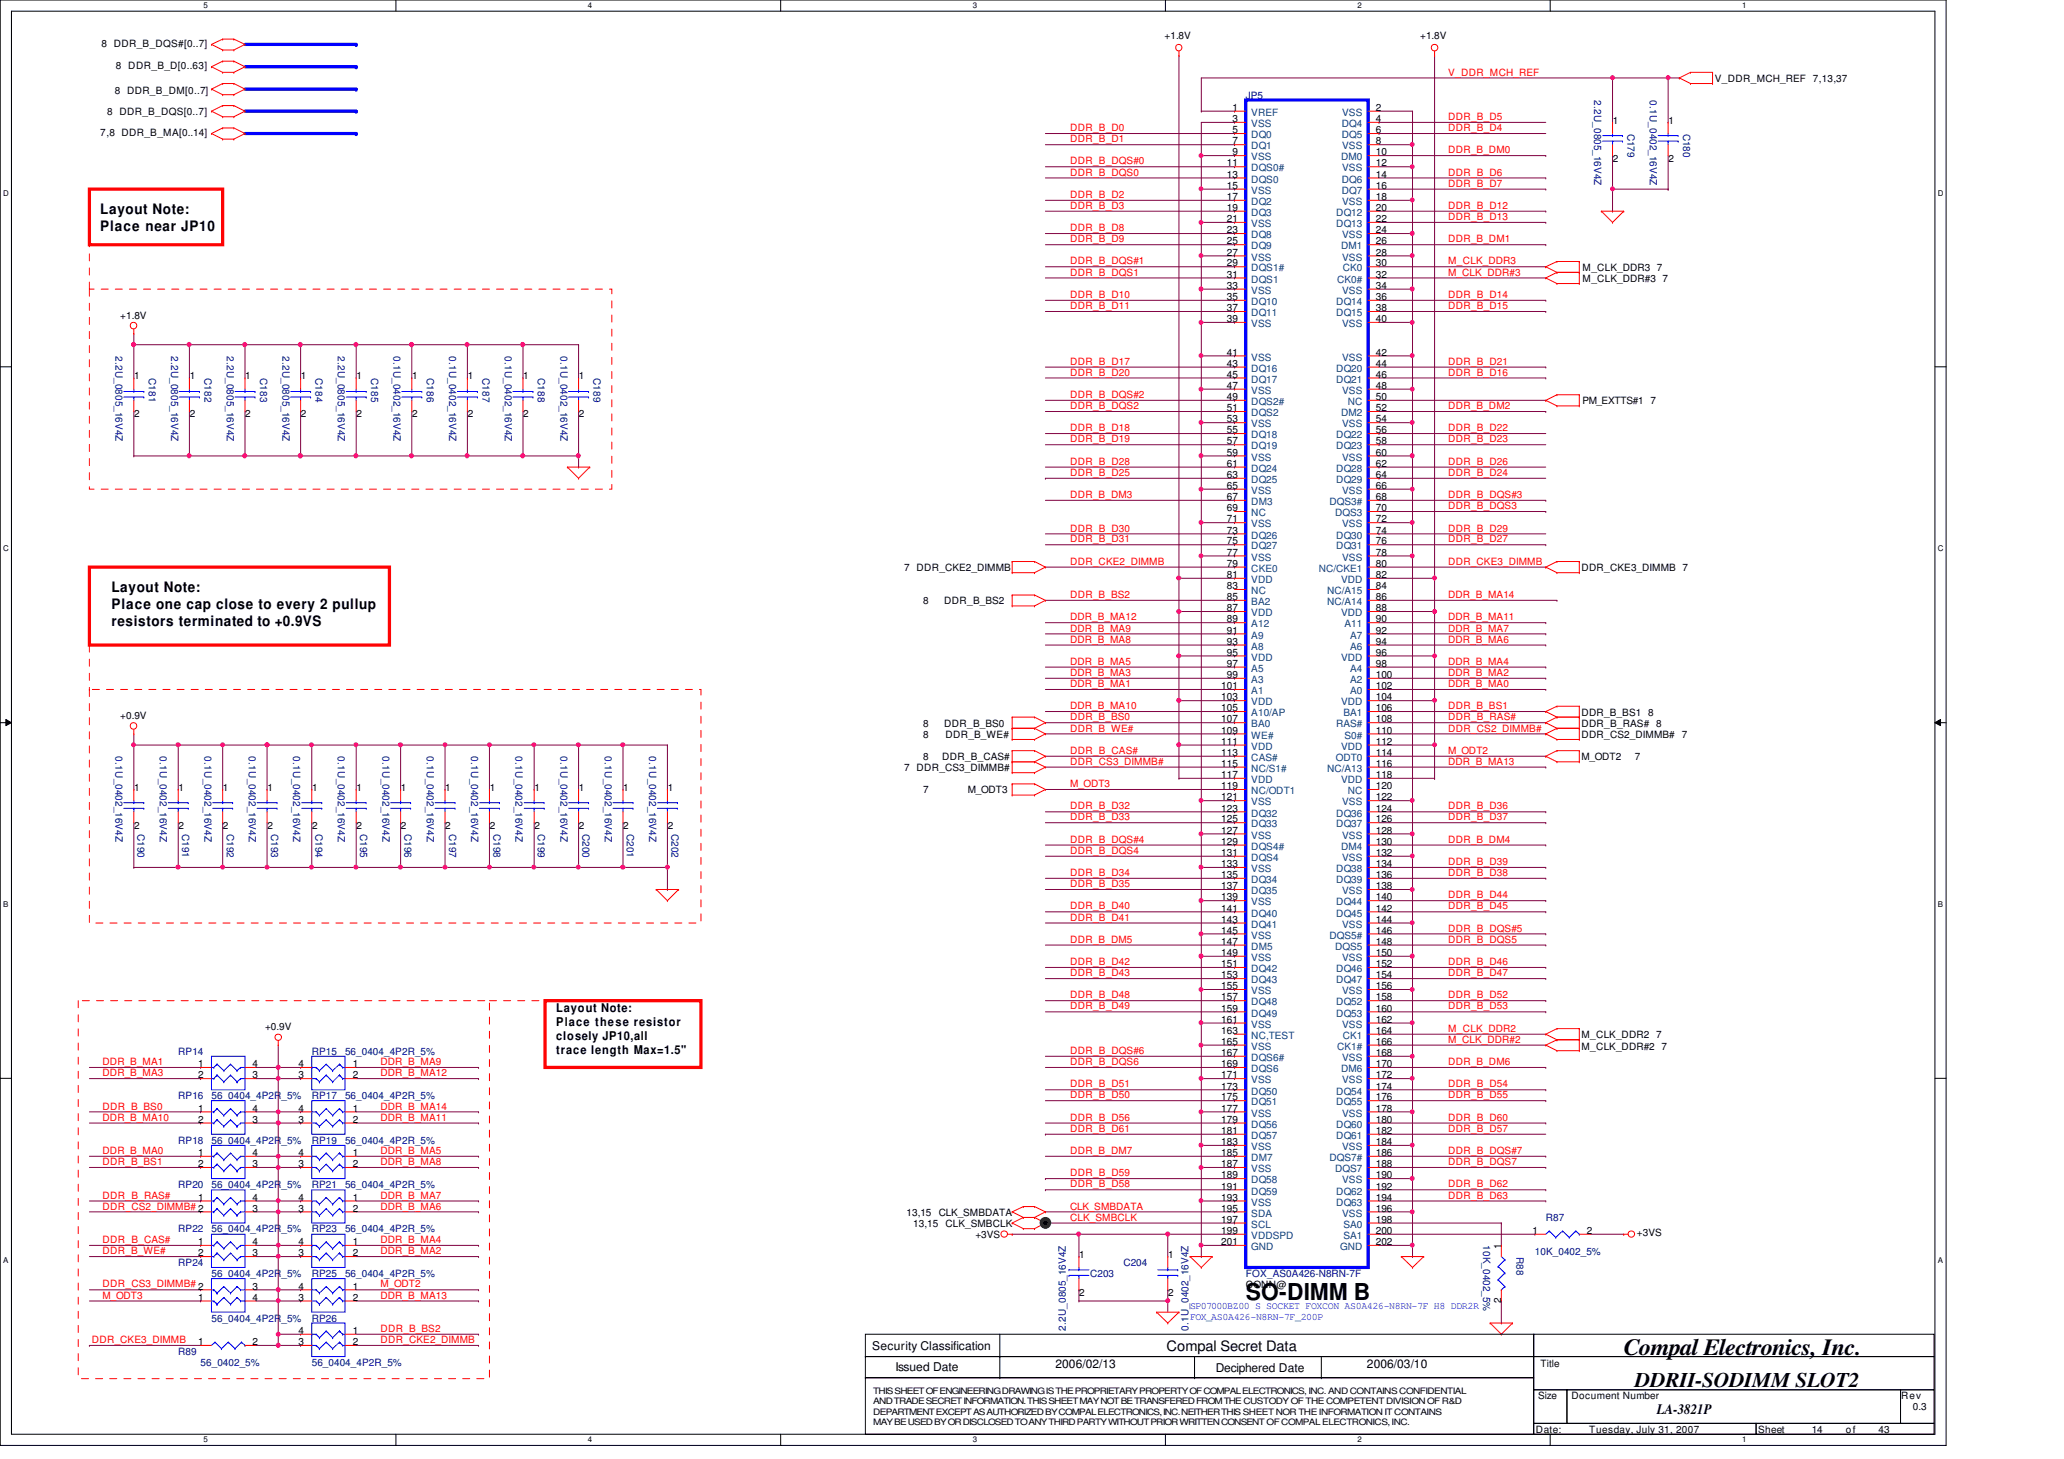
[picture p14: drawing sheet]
<svg xmlns="http://www.w3.org/2000/svg" width="297mm" height="210mm" viewBox="0 0 297 210" stroke-linecap="round" stroke-linejoin="round" font-family="sans-serif">
<defs><g id="words">
<g font-size="3.3">
<text x="179.3" y="187.2">SO-DIMM B</text>
<text x="233.7" y="195.1">Compal Electronics, Inc.</text>
</g>
<text font-size="3" x="235.3" y="199.6">DDRII-SODIMM SLOT2</text>
<g font-size="2.1">
<text x="14.4" y="30.7">Layout Note:</text>
<text x="14.4" y="33.2">Place near JP10</text>
<text x="16" y="85.1">Layout Note:</text>
<text x="16" y="87.6">Place one cap close to every 2 pullup</text>
<text x="16" y="90">resistors terminated to +0.9VS</text>
<text x="167.9" y="194.4">Compal Secret Data</text>
<text x="238.5" y="203.5">LA-3821P</text>
</g>
<g font-size="1.7">
<text x="80" y="145.6">Layout Note:</text>
<text x="80" y="147.7">Place these resistor</text>
<text x="80" y="149.7">closely JP10,all</text>
<text x="80" y="151.7">trace length Max=1.5&quot;</text>
<text x="125.5" y="194.3">Security Classification</text>
<text x="128.9" y="197.3">Issued Date</text>
<text x="151.9" y="196.8">2006/02/13</text>
<text x="175" y="197.5">Deciphered Date</text>
<text x="196.7" y="196.8">2006/03/10</text>
</g>
<g font-size="1.4">
<text x="167.6" y="5.7">+1.8V</text>
<text x="204.4" y="5.7">+1.8V</text>
<text x="14.6" y="6.8">8 DDR_B_DQS#[0..7]</text>
<text x="16.7" y="10">8 DDR_B_D[0..63]</text>
<text x="246.8" y="11.8">V_DDR_MCH_REF 7,13,37</text>
<text x="15.4" y="16.6">8 DDR_B_DQS[0..7]</text>
<text x="16.5" y="13.5">8 DDR_B_DM[0..7]</text>
<text x="177.4" y="16">1</text>
<text x="177.4" y="17.6">3</text>
<text x="198" y="16">2</text>
<text x="198" y="17.6">4</text>
<text x="232.1" y="17.8">1</text>
<text x="240.1" y="17.8">1</text>
<text x="14.4" y="19.6">7,8 DDR_B_MA[0..14]</text>
<text x="176.6" y="24">11</text>
<text x="177.4" y="19.2">5</text>
<text x="177.4" y="20.8">7</text>
<text x="177.4" y="22.4">9</text>
<text x="198" y="19.2">6</text>
<text x="198" y="20.8">8</text>
<text x="198" y="22.4">10</text>
<text x="198" y="24">12</text>
<text x="232.1" y="23.3">2</text>
<text x="240.1" y="23.3">2</text>
<text x="176.6" y="25.6">13</text>
<text x="176.6" y="27.2">15</text>
<text x="176.6" y="28.8">17</text>
<text x="198" y="25.6">14</text>
<text x="198" y="27.2">16</text>
<text x="198" y="28.8">18</text>
<text x="176.6" y="30.4">19</text>
<text x="176.6" y="32">21</text>
<text x="176.6" y="33.6">23</text>
<text x="176.6" y="35.2">25</text>
<text x="198" y="30.4">20</text>
<text x="198" y="32">22</text>
<text x="198" y="33.6">24</text>
<text x="198" y="35.2">26</text>
<text x="176.6" y="36.8">27</text>
<text x="176.6" y="38.4">29</text>
<text x="176.6" y="40">31</text>
<text x="176.6" y="41.6">33</text>
<text x="198" y="36.8">28</text>
<text x="198" y="38.4">30</text>
<text x="198" y="40">32</text>
<text x="198" y="41.6">34</text>
<text x="227.7" y="39">M_CLK_DDR3 7</text>
<text x="227.7" y="40.6">M_CLK_DDR#3 7</text>
<text x="17.3" y="45.8">+1.8V</text>
<text x="176.6" y="43.2">35</text>
<text x="176.6" y="44.8">37</text>
<text x="176.6" y="46.4">39</text>
<text x="198" y="43.2">36</text>
<text x="198" y="44.8">38</text>
<text x="198" y="46.4">40</text>
<text x="176.6" y="51.2">41</text>
<text x="176.6" y="52.8">43</text>
<text x="198" y="51.2">42</text>
<text x="198" y="52.8">44</text>
<text x="19.3" y="54.6">1</text>
<text x="27.3" y="54.6">1</text>
<text x="35.3" y="54.6">1</text>
<text x="43.3" y="54.6">1</text>
<text x="51.3" y="54.6">1</text>
<text x="59.3" y="54.6">1</text>
<text x="67.3" y="54.6">1</text>
<text x="75.3" y="54.6">1</text>
<text x="83.3" y="54.6">1</text>
<text x="176.6" y="54.4">45</text>
<text x="176.6" y="56">47</text>
<text x="176.6" y="57.6">49</text>
<text x="176.6" y="59.2">51</text>
<text x="198" y="54.4">46</text>
<text x="198" y="56">48</text>
<text x="198" y="57.6">50</text>
<text x="198" y="59.2">52</text>
<text x="227.7" y="58.2">PM_EXTTS#1 7</text>
<text x="19.3" y="60.1">2</text>
<text x="27.3" y="60.1">2</text>
<text x="35.3" y="60.1">2</text>
<text x="43.3" y="60.1">2</text>
<text x="51.3" y="60.1">2</text>
<text x="59.3" y="60.1">2</text>
<text x="67.3" y="60.1">2</text>
<text x="75.3" y="60.1">2</text>
<text x="83.3" y="60.1">2</text>
<text x="176.6" y="60.8">53</text>
<text x="176.6" y="62.4">55</text>
<text x="176.6" y="64">57</text>
<text x="176.6" y="65.6">59</text>
<text x="198" y="60.8">54</text>
<text x="198" y="62.4">56</text>
<text x="198" y="64">58</text>
<text x="198" y="65.6">60</text>
<text x="176.6" y="67.2">61</text>
<text x="176.6" y="68.8">63</text>
<text x="176.6" y="70.4">65</text>
<text x="176.6" y="72">67</text>
<text x="198" y="67.2">62</text>
<text x="198" y="68.8">64</text>
<text x="198" y="70.4">66</text>
<text x="198" y="72">68</text>
<text x="176.6" y="73.6">69</text>
<text x="176.6" y="75.2">71</text>
<text x="176.6" y="76.8">73</text>
<text x="198" y="73.6">70</text>
<text x="198" y="75.2">72</text>
<text x="198" y="76.8">74</text>
<text x="130.1" y="82.2">7 DDR_CKE2_DIMMB</text>
<text x="176.6" y="78.4">75</text>
<text x="176.6" y="80">77</text>
<text x="176.6" y="81.6">79</text>
<text x="176.6" y="83.2">81</text>
<text x="198" y="78.4">76</text>
<text x="198" y="80">78</text>
<text x="198" y="81.6">80</text>
<text x="198" y="83.2">82</text>
<text x="227.6" y="82.2">DDR_CKE3_DIMMB 7</text>
<text x="132.9" y="87">8</text>
<text x="135.9" y="87">DDR_B_BS2</text>
<text x="176.6" y="84.8">83</text>
<text x="176.6" y="86.4">85</text>
<text x="176.6" y="88">87</text>
<text x="176.6" y="89.6">89</text>
<text x="198" y="84.8">84</text>
<text x="198" y="86.4">86</text>
<text x="198" y="88">88</text>
<text x="198" y="89.6">90</text>
<text x="176.6" y="91.2">91</text>
<text x="176.6" y="92.8">93</text>
<text x="176.6" y="94.4">95</text>
<text x="176.6" y="96">97</text>
<text x="198" y="91.2">92</text>
<text x="198" y="92.8">94</text>
<text x="198" y="94.4">96</text>
<text x="198" y="96">98</text>
<text x="175.8" y="99.2">101</text>
<text x="175.8" y="100.8">103</text>
<text x="176.6" y="97.6">99</text>
<text x="198" y="97.6">100</text>
<text x="198" y="99.2">102</text>
<text x="198" y="100.8">104</text>
<text x="17.3" y="103.5">+0.9V</text>
<text x="132.9" y="106.2">8</text>
<text x="132.9" y="104.6">8</text>
<text x="135.9" y="104.6">DDR_B_BS0</text>
<text x="136.1" y="106.2">DDR_B_WE#</text>
<text x="175.8" y="102.4">105</text>
<text x="175.8" y="104">107</text>
<text x="175.8" y="105.6">109</text>
<text x="175.8" y="107.2">111</text>
<text x="198" y="102.4">106</text>
<text x="198" y="104">108</text>
<text x="198" y="105.6">110</text>
<text x="198" y="107.2">112</text>
<text x="227.6" y="106.2">DDR_CS2_DIMMB# 7</text>
<text x="227.6" y="103">DDR_B_BS1 8</text>
<text x="227.6" y="104.6">DDR_B_RAS# 8</text>
<text x="19.3" y="113.8">1</text>
<text x="25.7" y="113.8">1</text>
<text x="32.1" y="113.8">1</text>
<text x="38.5" y="113.8">1</text>
<text x="44.9" y="113.8">1</text>
<text x="51.3" y="113.8">1</text>
<text x="57.7" y="113.8">1</text>
<text x="64.1" y="113.8">1</text>
<text x="70.5" y="113.8">1</text>
<text x="76.9" y="113.8">1</text>
<text x="83.3" y="113.8">1</text>
<text x="89.7" y="113.8">1</text>
<text x="96.1" y="113.8">1</text>
<text x="130.1" y="111">7 DDR_CS3_DIMMB#</text>
<text x="132.9" y="109.4">8</text>
<text x="135.6" y="109.4">DDR_B_CAS#</text>
<text x="175.8" y="108.8">113</text>
<text x="175.8" y="110.4">115</text>
<text x="175.8" y="112">117</text>
<text x="175.8" y="113.6">119</text>
<text x="198" y="108.8">114</text>
<text x="198" y="110.4">116</text>
<text x="198" y="112">118</text>
<text x="198" y="113.6">120</text>
<text x="227.6" y="109.4">M_ODT2</text>
<text x="235.3" y="109.4">7</text>
<text x="19.3" y="119.3">2</text>
<text x="25.7" y="119.3">2</text>
<text x="32.1" y="119.3">2</text>
<text x="38.5" y="119.3">2</text>
<text x="44.9" y="119.3">2</text>
<text x="51.3" y="119.3">2</text>
<text x="57.7" y="119.3">2</text>
<text x="64.1" y="119.3">2</text>
<text x="70.5" y="119.3">2</text>
<text x="76.9" y="119.3">2</text>
<text x="83.3" y="119.3">2</text>
<text x="89.7" y="119.3">2</text>
<text x="96.1" y="119.3">2</text>
<text x="132.9" y="114.2">7</text>
<text x="139.3" y="114.2">M_ODT3</text>
<text x="175.8" y="115.2">121</text>
<text x="175.8" y="116.8">123</text>
<text x="175.8" y="118.4">125</text>
<text x="175.8" y="120">127</text>
<text x="198" y="115.2">122</text>
<text x="198" y="116.8">124</text>
<text x="198" y="118.4">126</text>
<text x="198" y="120">128</text>
<text x="175.8" y="121.6">129</text>
<text x="175.8" y="123.2">131</text>
<text x="175.8" y="124.8">133</text>
<text x="198" y="121.6">130</text>
<text x="198" y="123.2">132</text>
<text x="198" y="124.8">134</text>
<text x="175.8" y="126.4">135</text>
<text x="175.8" y="128">137</text>
<text x="175.8" y="129.6">139</text>
<text x="175.8" y="131.2">141</text>
<text x="198" y="126.4">136</text>
<text x="198" y="128">138</text>
<text x="198" y="129.6">140</text>
<text x="198" y="131.2">142</text>
<text x="175.8" y="132.8">143</text>
<text x="175.8" y="134.4">145</text>
<text x="175.8" y="136">147</text>
<text x="175.8" y="137.6">149</text>
<text x="198" y="132.8">144</text>
<text x="198" y="134.4">146</text>
<text x="198" y="136">148</text>
<text x="198" y="137.6">150</text>
<text x="175.8" y="139.2">151</text>
<text x="175.8" y="140.8">153</text>
<text x="175.8" y="142.4">155</text>
<text x="175.8" y="144">157</text>
<text x="198" y="139.2">152</text>
<text x="198" y="140.8">154</text>
<text x="198" y="142.4">156</text>
<text x="198" y="144">158</text>
<text x="38.1" y="148.3">+0.9V</text>
<text x="175.8" y="145.6">159</text>
<text x="175.8" y="147.2">161</text>
<text x="175.8" y="148.8">163</text>
<text x="198" y="145.6">160</text>
<text x="198" y="147.2">162</text>
<text x="198" y="148.8">164</text>
<text x="227.6" y="149.4">M_CLK_DDR2 7</text>
<text x="28.5" y="153.6">1</text>
<text x="28.5" y="155.2">2</text>
<text x="36.4" y="153.6">4</text>
<text x="36.4" y="155.2">3</text>
<text x="43" y="153.6">4</text>
<text x="43" y="155.2">3</text>
<text x="50.8" y="153.6">1</text>
<text x="50.8" y="155.2">2</text>
<text x="175.8" y="150.4">165</text>
<text x="175.8" y="152">167</text>
<text x="175.8" y="153.6">169</text>
<text x="175.8" y="155.2">171</text>
<text x="198" y="150.4">166</text>
<text x="198" y="152">168</text>
<text x="198" y="153.6">170</text>
<text x="198" y="155.2">172</text>
<text x="227.6" y="151.1">M_CLK_DDR#2 7</text>
<text x="28.5" y="160">1</text>
<text x="28.5" y="161.6">2</text>
<text x="36.4" y="160">4</text>
<text x="36.4" y="161.6">3</text>
<text x="43" y="160">4</text>
<text x="43" y="161.6">3</text>
<text x="50.8" y="160">1</text>
<text x="50.8" y="161.6">2</text>
<text x="175.8" y="156.8">173</text>
<text x="175.8" y="158.4">175</text>
<text x="175.8" y="160">177</text>
<text x="175.8" y="161.6">179</text>
<text x="198" y="156.8">174</text>
<text x="198" y="158.4">176</text>
<text x="198" y="160">178</text>
<text x="198" y="161.6">180</text>
<text x="28.5" y="166.4">1</text>
<text x="28.5" y="168">2</text>
<text x="36.4" y="166.4">4</text>
<text x="36.4" y="168">3</text>
<text x="43" y="166.4">4</text>
<text x="43" y="168">3</text>
<text x="50.8" y="166.4">1</text>
<text x="50.8" y="168">2</text>
<text x="175.8" y="163.2">181</text>
<text x="175.8" y="164.8">183</text>
<text x="175.8" y="166.4">185</text>
<text x="175.8" y="168">187</text>
<text x="198" y="163.2">182</text>
<text x="198" y="164.8">184</text>
<text x="198" y="166.4">186</text>
<text x="198" y="168">188</text>
<text x="28.5" y="172.8">1</text>
<text x="36.4" y="172.8">4</text>
<text x="43" y="172.8">4</text>
<text x="50.8" y="172.8">1</text>
<text x="175.8" y="169.6">189</text>
<text x="175.8" y="171.2">191</text>
<text x="175.8" y="172.8">193</text>
<text x="198" y="169.6">190</text>
<text x="198" y="171.2">192</text>
<text x="198" y="172.8">194</text>
<text x="28.5" y="179.2">1</text>
<text x="36.4" y="174.4">3</text>
<text x="36.4" y="179.2">4</text>
<text x="43" y="179.2">4</text>
<text x="43" y="174.4">3</text>
<text x="50.8" y="179.2">1</text>
<text x="50.8" y="174.4">2</text>
<text x="130.5" y="175">13,15</text>
<text x="131.4" y="176.6">13,15</text>
<text x="135.1" y="175">CLK_SMBDATA</text>
<text x="136.1" y="176.6">CLK_SMBCLK</text>
<text x="140.4" y="178.2">+3VS</text>
<text x="175.8" y="174.4">195</text>
<text x="175.8" y="176">197</text>
<text x="175.8" y="177.6">199</text>
<text x="175.8" y="179.2">201</text>
<text x="198" y="174.4">196</text>
<text x="198" y="176">198</text>
<text x="198" y="177.6">200</text>
<text x="198" y="179.2">202</text>
<text x="216" y="179.7" transform="rotate(-90 216 179.7)">1</text>
<text x="220.6" y="177.6">1</text>
<text x="228.4" y="177.6">2</text>
<text x="235.6" y="177.9">+3VS</text>
<text x="28.5" y="180.8">2</text>
<text x="36.4" y="180.8">3</text>
<text x="36.4" y="185.6">3</text>
<text x="43" y="180.8">3</text>
<text x="43" y="185.6">4</text>
<text x="50.8" y="180.8">2</text>
<text x="50.8" y="185.6">1</text>
<text x="155.3" y="181">1</text>
<text x="168.1" y="181">1</text>
<text x="179.3" y="185.4">CONN@</text>
<text x="28.5" y="187.2">1</text>
<text x="36.4" y="187.2">4</text>
<text x="43" y="192">4</text>
<text x="43" y="187.2">3</text>
<text x="50.8" y="192">1</text>
<text x="50.8" y="187.2">2</text>
<text x="155.3" y="186.5">2</text>
<text x="168.1" y="186.5">2</text>
<text x="216" y="187.5" transform="rotate(-90 216 187.5)">2</text>
<text x="28.5" y="193.6">1</text>
<text x="36.4" y="193.6">2</text>
<text x="43" y="193.6">3</text>
<text x="50.8" y="193.6">2</text>
<text x="221.7" y="196.8">Title</text>
<text x="221.4" y="201.4">Size</text>
<text x="226.1" y="201.4">Document Number</text>
<text x="273.6" y="201.4">Rev</text>
<text x="275.3" y="203">0.3</text>
<text x="221" y="206.2">Date:</text>
<text x="228.7" y="206.2">Tuesday, July 31, 2007</text>
<text x="253" y="206.2">Sheet</text>
<text x="260.7" y="206.2">14</text>
<text x="265.6" y="206.2">of</text>
<text x="270.3" y="206.2">43</text>
</g>
<g font-size="1.4" fill="#f00">
<text x="208.4" y="10.9">V_DDR_MCH_REF</text>
<text x="208.4" y="17.3">DDR_B_D5</text>
<text x="154" y="20.5">DDR_B_D1</text>
<text x="154" y="23.7">DDR_B_DQS#0</text>
<text x="154" y="18.9">DDR_B_D0</text>
<text x="208.4" y="22.1">DDR_B_DM0</text>
<text x="208.4" y="18.9">DDR_B_D4</text>
<text x="154" y="25.3">DDR_B_DQS0</text>
<text x="154" y="28.5">DDR_B_D2</text>
<text x="208.4" y="25.3">DDR_B_D6</text>
<text x="208.4" y="26.9">DDR_B_D7</text>
<text x="154" y="33.3">DDR_B_D8</text>
<text x="154" y="34.9">DDR_B_D9</text>
<text x="154" y="30.1">DDR_B_D3</text>
<text x="208.4" y="31.7">DDR_B_D13</text>
<text x="208.4" y="30.1">DDR_B_D12</text>
<text x="208.4" y="34.9">DDR_B_DM1</text>
<text x="154" y="39.7">DDR_B_DQS1</text>
<text x="154" y="38.1">DDR_B_DQS#1</text>
<text x="208.4" y="38.1">M_CLK_DDR3</text>
<text x="208.4" y="39.7">M_CLK_DDR#3</text>
<text x="154" y="44.5">DDR_B_D11</text>
<text x="154" y="42.9">DDR_B_D10</text>
<text x="208.4" y="42.9">DDR_B_D14</text>
<text x="208.4" y="44.5">DDR_B_D15</text>
<text x="154" y="52.5">DDR_B_D17</text>
<text x="208.4" y="52.5">DDR_B_D21</text>
<text x="154" y="58.9">DDR_B_DQS2</text>
<text x="154" y="57.3">DDR_B_DQS#2</text>
<text x="154" y="54.1">DDR_B_D20</text>
<text x="208.4" y="58.9">DDR_B_DM2</text>
<text x="208.4" y="54.1">DDR_B_D16</text>
<text x="154" y="62.1">DDR_B_D18</text>
<text x="154" y="63.7">DDR_B_D19</text>
<text x="208.4" y="63.7">DDR_B_D23</text>
<text x="208.4" y="62.1">DDR_B_D22</text>
<text x="154" y="71.7">DDR_B_DM3</text>
<text x="154" y="66.9">DDR_B_D28</text>
<text x="154" y="68.5">DDR_B_D25</text>
<text x="208.4" y="71.7">DDR_B_DQS#3</text>
<text x="208.4" y="66.9">DDR_B_D26</text>
<text x="208.4" y="68.5">DDR_B_D24</text>
<text x="154" y="76.5">DDR_B_D30</text>
<text x="208.4" y="73.3">DDR_B_DQS3</text>
<text x="208.4" y="76.5">DDR_B_D29</text>
<text x="154" y="81.3">DDR_CKE2_DIMMB</text>
<text x="154" y="78.1">DDR_B_D31</text>
<text x="208.4" y="81.3">DDR_CKE3_DIMMB</text>
<text x="208.4" y="78.1">DDR_B_D27</text>
<text x="154" y="86.1">DDR_B_BS2</text>
<text x="154" y="89.3">DDR_B_MA12</text>
<text x="208.4" y="89.3">DDR_B_MA11</text>
<text x="208.4" y="86.1">DDR_B_MA14</text>
<text x="154" y="95.7">DDR_B_MA5</text>
<text x="154" y="92.5">DDR_B_MA8</text>
<text x="154" y="90.9">DDR_B_MA9</text>
<text x="208.4" y="90.9">DDR_B_MA7</text>
<text x="208.4" y="92.5">DDR_B_MA6</text>
<text x="208.4" y="95.7">DDR_B_MA4</text>
<text x="154" y="97.3">DDR_B_MA3</text>
<text x="154" y="98.9">DDR_B_MA1</text>
<text x="208.4" y="97.3">DDR_B_MA2</text>
<text x="208.4" y="98.9">DDR_B_MA0</text>
<text x="154" y="105.3">DDR_B_WE#</text>
<text x="154" y="102.1">DDR_B_MA10</text>
<text x="154" y="103.7">DDR_B_BS0</text>
<text x="208.4" y="103.7">DDR_B_RAS#</text>
<text x="208.4" y="102.1">DDR_B_BS1</text>
<text x="208.4" y="105.3">DDR_CS2_DIMMB#</text>
<text x="154" y="110.1">DDR_CS3_DIMMB#</text>
<text x="154" y="113.3">M_ODT3</text>
<text x="154" y="108.5">DDR_B_CAS#</text>
<text x="208.4" y="108.5">M_ODT2</text>
<text x="208.4" y="110.1">DDR_B_MA13</text>
<text x="154" y="116.5">DDR_B_D32</text>
<text x="154" y="118.1">DDR_B_D33</text>
<text x="208.4" y="116.5">DDR_B_D36</text>
<text x="208.4" y="118.1">DDR_B_D37</text>
<text x="154" y="121.3">DDR_B_DQS#4</text>
<text x="154" y="122.9">DDR_B_DQS4</text>
<text x="208.4" y="121.3">DDR_B_DM4</text>
<text x="208.4" y="124.5">DDR_B_D39</text>
<text x="154" y="130.9">DDR_B_D40</text>
<text x="154" y="126.1">DDR_B_D34</text>
<text x="154" y="127.7">DDR_B_D35</text>
<text x="208.4" y="130.9">DDR_B_D45</text>
<text x="208.4" y="129.3">DDR_B_D44</text>
<text x="208.4" y="126.1">DDR_B_D38</text>
<text x="154" y="132.5">DDR_B_D41</text>
<text x="154" y="135.7">DDR_B_DM5</text>
<text x="208.4" y="135.7">DDR_B_DQS5</text>
<text x="208.4" y="134.1">DDR_B_DQS#5</text>
<text x="154" y="143.7">DDR_B_D48</text>
<text x="154" y="138.9">DDR_B_D42</text>
<text x="154" y="140.5">DDR_B_D43</text>
<text x="208.4" y="140.5">DDR_B_D47</text>
<text x="208.4" y="138.9">DDR_B_D46</text>
<text x="208.4" y="143.7">DDR_B_D52</text>
<text x="154" y="145.3">DDR_B_D49</text>
<text x="208.4" y="145.3">DDR_B_D53</text>
<text x="208.4" y="148.5">M_CLK_DDR2</text>
<text x="14.8" y="153.3">DDR_B_MA1</text>
<text x="14.8" y="154.9">DDR_B_MA3</text>
<text x="54.8" y="153.3">DDR_B_MA9</text>
<text x="54.8" y="154.9">DDR_B_MA12</text>
<text x="154" y="151.7">DDR_B_DQS#6</text>
<text x="154" y="153.3">DDR_B_DQS6</text>
<text x="208.4" y="153.3">DDR_B_DM6</text>
<text x="208.4" y="150.1">M_CLK_DDR#2</text>
<text x="14.8" y="159.7">DDR_B_BS0</text>
<text x="14.8" y="161.3">DDR_B_MA10</text>
<text x="54.8" y="159.7">DDR_B_MA14</text>
<text x="54.8" y="161.3">DDR_B_MA11</text>
<text x="154" y="161.3">DDR_B_D56</text>
<text x="154" y="158.1">DDR_B_D50</text>
<text x="154" y="156.5">DDR_B_D51</text>
<text x="208.4" y="158.1">DDR_B_D55</text>
<text x="208.4" y="161.3">DDR_B_D60</text>
<text x="208.4" y="156.5">DDR_B_D54</text>
<text x="14.8" y="166.1">DDR_B_MA0</text>
<text x="14.8" y="167.7">DDR_B_BS1</text>
<text x="54.8" y="166.1">DDR_B_MA5</text>
<text x="54.8" y="167.7">DDR_B_MA8</text>
<text x="154" y="166.1">DDR_B_DM7</text>
<text x="154" y="162.9">DDR_B_D61</text>
<text x="208.4" y="166.1">DDR_B_DQS#7</text>
<text x="208.4" y="167.7">DDR_B_DQS7</text>
<text x="208.4" y="162.9">DDR_B_D57</text>
<text x="14.8" y="172.5">DDR_B_RAS#</text>
<text x="54.8" y="172.5">DDR_B_MA7</text>
<text x="154" y="170.9">DDR_B_D58</text>
<text x="154" y="169.3">DDR_B_D59</text>
<text x="208.4" y="172.5">DDR_B_D63</text>
<text x="208.4" y="170.9">DDR_B_D62</text>
<text x="14.8" y="178.9">DDR_B_CAS#</text>
<text x="14.8" y="174.1">DDR_CS2_DIMMB# 2</text>
<text x="54.8" y="178.9">DDR_B_MA4</text>
<text x="54.8" y="174.1">DDR_B_MA6</text>
<text x="154" y="174.1">CLK_SMBDATA</text>
<text x="154" y="175.7">CLK_SMBCLK</text>
<text x="14.8" y="185.3">DDR_CS3_DIMMB# 2</text>
<text x="14.8" y="180.5">DDR_B_WE#</text>
<text x="54.8" y="185.3">M_ODT2</text>
<text x="54.8" y="180.5">DDR_B_MA2</text>
<text x="14.8" y="186.9">M_ODT3</text>
<text x="54.8" y="186.9">DDR_B_MA13</text>
<text x="54.8" y="191.7">DDR_B_BS2</text>
<text x="13.2" y="193.3">DDR_CKE3_DIMMB</text>
<text x="54.8" y="193.3">DDR_CKE2_DIMMB</text>
</g>
<g font-size="1.4" fill="#000080">
<text x="179.3" y="14.2">JP5</text>
<text x="229.4" y="14.4" transform="rotate(90 229.4 14.4)">2.2U_0805_16V4Z</text>
<text x="237.4" y="14.4" transform="rotate(90 237.4 14.4)">0.1U_0402_16V4Z</text>
<text x="234.2" y="19.2" transform="rotate(90 234.2 19.2)">C179</text>
<text x="242.2" y="19.2" transform="rotate(90 242.2 19.2)">C180</text>
<text x="16.6" y="51.2" transform="rotate(90 16.6 51.2)">2.2U_0805_16V4Z</text>
<text x="24.6" y="51.2" transform="rotate(90 24.6 51.2)">2.2U_0805_16V4Z</text>
<text x="32.6" y="51.2" transform="rotate(90 32.6 51.2)">2.2U_0805_16V4Z</text>
<text x="40.6" y="51.2" transform="rotate(90 40.6 51.2)">2.2U_0805_16V4Z</text>
<text x="48.6" y="51.2" transform="rotate(90 48.6 51.2)">2.2U_0805_16V4Z</text>
<text x="56.6" y="51.2" transform="rotate(90 56.6 51.2)">0.1U_0402_16V4Z</text>
<text x="64.6" y="51.2" transform="rotate(90 64.6 51.2)">0.1U_0402_16V4Z</text>
<text x="72.6" y="51.2" transform="rotate(90 72.6 51.2)">0.1U_0402_16V4Z</text>
<text x="80.6" y="51.2" transform="rotate(90 80.6 51.2)">0.1U_0402_16V4Z</text>
<text x="21.4" y="54.4" transform="rotate(90 21.4 54.4)">C181</text>
<text x="29.4" y="54.4" transform="rotate(90 29.4 54.4)">C182</text>
<text x="37.4" y="54.4" transform="rotate(90 37.4 54.4)">C183</text>
<text x="45.4" y="54.4" transform="rotate(90 45.4 54.4)">C184</text>
<text x="53.4" y="54.4" transform="rotate(90 53.4 54.4)">C185</text>
<text x="61.4" y="54.4" transform="rotate(90 61.4 54.4)">C186</text>
<text x="69.4" y="54.4" transform="rotate(90 69.4 54.4)">C187</text>
<text x="77.4" y="54.4" transform="rotate(90 77.4 54.4)">C188</text>
<text x="85.4" y="54.4" transform="rotate(90 85.4 54.4)">C189</text>
<text x="16.6" y="108.8" transform="rotate(90 16.6 108.8)">0.1U_0402_16V4Z</text>
<text x="23" y="108.8" transform="rotate(90 23 108.8)">0.1U_0402_16V4Z</text>
<text x="29.4" y="108.8" transform="rotate(90 29.4 108.8)">0.1U_0402_16V4Z</text>
<text x="35.8" y="108.8" transform="rotate(90 35.8 108.8)">0.1U_0402_16V4Z</text>
<text x="42.2" y="108.8" transform="rotate(90 42.2 108.8)">0.1U_0402_16V4Z</text>
<text x="48.6" y="108.8" transform="rotate(90 48.6 108.8)">0.1U_0402_16V4Z</text>
<text x="55" y="108.8" transform="rotate(90 55 108.8)">0.1U_0402_16V4Z</text>
<text x="61.4" y="108.8" transform="rotate(90 61.4 108.8)">0.1U_0402_16V4Z</text>
<text x="67.8" y="108.8" transform="rotate(90 67.8 108.8)">0.1U_0402_16V4Z</text>
<text x="74.2" y="108.8" transform="rotate(90 74.2 108.8)">0.1U_0402_16V4Z</text>
<text x="80.6" y="108.8" transform="rotate(90 80.6 108.8)">0.1U_0402_16V4Z</text>
<text x="87" y="108.8" transform="rotate(90 87 108.8)">0.1U_0402_16V4Z</text>
<text x="93.4" y="108.8" transform="rotate(90 93.4 108.8)">0.1U_0402_16V4Z</text>
<text x="19.8" y="120" transform="rotate(90 19.8 120)">C190</text>
<text x="26.2" y="120" transform="rotate(90 26.2 120)">C191</text>
<text x="32.6" y="120" transform="rotate(90 32.6 120)">C192</text>
<text x="39" y="120" transform="rotate(90 39 120)">C193</text>
<text x="45.4" y="120" transform="rotate(90 45.4 120)">C194</text>
<text x="51.8" y="120" transform="rotate(90 51.8 120)">C195</text>
<text x="58.2" y="120" transform="rotate(90 58.2 120)">C196</text>
<text x="64.6" y="120" transform="rotate(90 64.6 120)">C197</text>
<text x="71" y="120" transform="rotate(90 71 120)">C198</text>
<text x="77.4" y="120" transform="rotate(90 77.4 120)">C199</text>
<text x="83.8" y="120" transform="rotate(90 83.8 120)">C200</text>
<text x="90.2" y="120" transform="rotate(90 90.2 120)">C201</text>
<text x="96.6" y="120" transform="rotate(90 96.6 120)">C202</text>
<text x="25.7" y="151.8">RP14</text>
<text x="44.9" y="151.8">RP15</text>
<text x="49.7" y="151.8">56_0404_4P2R_5%</text>
<text x="25.7" y="158.2">RP16</text>
<text x="30.4" y="158.2">56_0404_4P2R_5%</text>
<text x="44.9" y="158.2">RP17</text>
<text x="49.7" y="158.2">56_0404_4P2R_5%</text>
<text x="25.7" y="164.6">RP18</text>
<text x="30.4" y="164.6">56_0404_4P2R_5%</text>
<text x="44.9" y="164.6">RP19</text>
<text x="49.7" y="164.6">56_0404_4P2R_5%</text>
<text x="25.7" y="171">RP20</text>
<text x="30.4" y="171">56_0404_4P2R_5%</text>
<text x="44.9" y="171">RP21</text>
<text x="49.7" y="171">56_0404_4P2R_5%</text>
<text x="25.7" y="177.4">RP22</text>
<text x="30.4" y="177.4">56_0404_4P2R_5%</text>
<text x="44.9" y="177.4">RP23</text>
<text x="49.7" y="177.4">56_0404_4P2R_5%</text>
<text x="213.4" y="179.2" transform="rotate(90 213.4 179.2)">10K_0402_5%</text>
<text x="222.5" y="175.8">R87</text>
<text x="25.7" y="182.2">RP24</text>
<text x="30.4" y="183.8">56_0404_4P2R_5%</text>
<text x="44.9" y="183.8">RP25</text>
<text x="49.7" y="183.8">56_0404_4P2R_5%</text>
<text x="156.9" y="183.8">C203</text>
<text x="161.7" y="182.2">C204</text>
<text x="179.3" y="183.8">FOX_AS0A426-N8RN-7F</text>
<text x="218.2" y="180.8" transform="rotate(90 218.2 180.8)">R88</text>
<text x="220.9" y="180.6">10K_0402_5%</text>
<text x="30.4" y="190.2">56_0404_4P2R_5%</text>
<text x="44.9" y="190.2">RP26</text>
<text x="153.4" y="191.6" transform="rotate(-90 153.4 191.6)">2.2U_0805_16V4Z</text>
<text x="171" y="191.6" transform="rotate(-90 171 191.6)">0.1U_0402_16V4Z</text>
<text x="25.7" y="195">R89</text>
<text x="28.9" y="196.6">56_0402_5%</text>
<text x="44.9" y="196.6">56_0404_4P2R_5%</text>
</g>
<g font-size="1.4" fill="#004080">
<text x="180.1" y="16.7">VREF</text>
<text x="193.2" y="16.7">VSS</text>
<text x="180.1" y="18.3">VSS</text>
<text x="180.1" y="19.9">DQ0</text>
<text x="180.1" y="21.5">DQ1</text>
<text x="180.1" y="23.1">VSS</text>
<text x="193" y="23.1">DM0</text>
<text x="193.1" y="18.3">DQ4</text>
<text x="193.1" y="19.9">DQ5</text>
<text x="193.2" y="21.5">VSS</text>
<text x="180.1" y="24.7">DQS0#</text>
<text x="180.1" y="26.3">DQS0</text>
<text x="180.1" y="27.9">VSS</text>
<text x="180.1" y="29.5">DQ2</text>
<text x="193.1" y="26.3">DQ6</text>
<text x="193.1" y="27.9">DQ7</text>
<text x="193.2" y="24.7">VSS</text>
<text x="193.2" y="29.5">VSS</text>
<text x="180.1" y="31.1">DQ3</text>
<text x="180.1" y="32.7">VSS</text>
<text x="180.1" y="34.3">DQ8</text>
<text x="180.1" y="35.9">DQ9</text>
<text x="192.3" y="31.1">DQ12</text>
<text x="192.3" y="32.7">DQ13</text>
<text x="193" y="35.9">DM1</text>
<text x="193.2" y="34.3">VSS</text>
<text x="180.1" y="37.5">VSS</text>
<text x="180.1" y="39.1">DQS1#</text>
<text x="180.1" y="40.7">DQS1</text>
<text x="192.4" y="40.7">CK0#</text>
<text x="193.2" y="37.5">VSS</text>
<text x="193.2" y="39.1">CK0</text>
<text x="180.1" y="42.3">VSS</text>
<text x="180.1" y="43.9">DQ10</text>
<text x="180.1" y="45.5">DQ11</text>
<text x="180.1" y="47.1">VSS</text>
<text x="192.3" y="43.9">DQ14</text>
<text x="192.3" y="45.5">DQ15</text>
<text x="193.2" y="42.3">VSS</text>
<text x="193.2" y="47.1">VSS</text>
<text x="180.1" y="51.9">VSS</text>
<text x="180.1" y="53.5">DQ16</text>
<text x="192.3" y="53.5">DQ20</text>
<text x="193.2" y="51.9">VSS</text>
<text x="180.1" y="55.1">DQ17</text>
<text x="180.1" y="56.7">VSS</text>
<text x="180.1" y="58.3">DQS2#</text>
<text x="180.1" y="59.9">DQS2</text>
<text x="192.3" y="55.1">DQ21</text>
<text x="193" y="59.9">DM2</text>
<text x="193.2" y="56.7">VSS</text>
<text x="194" y="58.3">NC</text>
<text x="180.1" y="61.5">VSS</text>
<text x="180.1" y="63.1">DQ18</text>
<text x="180.1" y="64.7">DQ19</text>
<text x="192.3" y="63.1">DQ22</text>
<text x="192.3" y="64.7">DQ23</text>
<text x="193.2" y="61.5">VSS</text>
<text x="180.1" y="66.3">VSS</text>
<text x="180.1" y="67.9">DQ24</text>
<text x="180.1" y="69.5">DQ25</text>
<text x="180.1" y="71.1">VSS</text>
<text x="192.3" y="67.9">DQ28</text>
<text x="192.3" y="69.5">DQ29</text>
<text x="193.2" y="66.3">VSS</text>
<text x="193.2" y="71.1">VSS</text>
<text x="180.1" y="72.7">DM3</text>
<text x="180.1" y="74.3">NC</text>
<text x="180.1" y="75.9">VSS</text>
<text x="180.1" y="77.5">DQ26</text>
<text x="191.3" y="72.7">DQS3#</text>
<text x="192.1" y="74.3">DQS3</text>
<text x="192.3" y="77.5">DQ30</text>
<text x="193.2" y="75.9">VSS</text>
<text x="180.1" y="79.1">DQ27</text>
<text x="180.1" y="80.7">VSS</text>
<text x="180.1" y="82.3">CKE0</text>
<text x="180.1" y="83.9">VDD</text>
<text x="189.8" y="82.3">NC/CKE1</text>
<text x="192.3" y="79.1">DQ31</text>
<text x="193" y="83.9">VDD</text>
<text x="193.2" y="80.7">VSS</text>
<text x="180.1" y="85.5">NC</text>
<text x="180.1" y="87.1">BA2</text>
<text x="180.1" y="88.7">VDD</text>
<text x="191" y="85.5">NC/A15</text>
<text x="191" y="87.1">NC/A14</text>
<text x="193" y="88.7">VDD</text>
<text x="180.1" y="90.3">A12</text>
<text x="180.1" y="91.9">A9</text>
<text x="180.1" y="93.5">A8</text>
<text x="180.1" y="95.1">VDD</text>
<text x="193" y="95.1">VDD</text>
<text x="193.5" y="90.3">A11</text>
<text x="194.3" y="91.9">A7</text>
<text x="194.3" y="93.5">A6</text>
<text x="180.1" y="96.7">A5</text>
<text x="180.1" y="98.3">A3</text>
<text x="180.1" y="99.9">A1</text>
<text x="180.1" y="101.5">VDD</text>
<text x="193" y="101.5">VDD</text>
<text x="194.3" y="96.7">A4</text>
<text x="194.3" y="98.3">A2</text>
<text x="194.3" y="99.9">A0</text>
<text x="180.1" y="103.1">A10/AP</text>
<text x="180.1" y="104.7">BA0</text>
<text x="180.1" y="106.3">WE#</text>
<text x="180.1" y="107.9">VDD</text>
<text x="192.3" y="104.7">RAS#</text>
<text x="193" y="107.9">VDD</text>
<text x="193.3" y="103.1">BA1</text>
<text x="193.5" y="106.3">S0#</text>
<text x="180.1" y="109.5">CAS#</text>
<text x="180.1" y="111.1">NC/S1#</text>
<text x="180.1" y="112.7">VDD</text>
<text x="191" y="111.1">NC/A13</text>
<text x="192.2" y="109.5">ODT0</text>
<text x="193" y="112.7">VDD</text>
<text x="180.1" y="114.3">NC/ODT1</text>
<text x="180.1" y="115.9">VSS</text>
<text x="180.1" y="117.5">DQ32</text>
<text x="180.1" y="119.1">DQ33</text>
<text x="192.3" y="117.5">DQ36</text>
<text x="192.3" y="119.1">DQ37</text>
<text x="193.2" y="115.9">VSS</text>
<text x="194" y="114.3">NC</text>
<text x="180.1" y="120.7">VSS</text>
<text x="180.1" y="122.3">DQS4#</text>
<text x="180.1" y="123.9">DQS4</text>
<text x="180.1" y="125.5">VSS</text>
<text x="192.3" y="125.5">DQ38</text>
<text x="193" y="122.3">DM4</text>
<text x="193.2" y="120.7">VSS</text>
<text x="193.2" y="123.9">VSS</text>
<text x="180.1" y="127.1">DQ34</text>
<text x="180.1" y="128.7">DQ35</text>
<text x="180.1" y="130.3">VSS</text>
<text x="180.1" y="131.9">DQ40</text>
<text x="192.3" y="127.1">DQ39</text>
<text x="192.3" y="130.3">DQ44</text>
<text x="192.3" y="131.9">DQ45</text>
<text x="193.2" y="128.7">VSS</text>
<text x="180.1" y="133.5">DQ41</text>
<text x="180.1" y="135.1">VSS</text>
<text x="180.1" y="136.7">DM5</text>
<text x="191.3" y="135.1">DQS5#</text>
<text x="192.1" y="136.7">DQS5</text>
<text x="193.2" y="133.5">VSS</text>
<text x="180.1" y="138.3">VSS</text>
<text x="180.1" y="139.9">DQ42</text>
<text x="180.1" y="141.5">DQ43</text>
<text x="180.1" y="143.1">VSS</text>
<text x="192.3" y="139.9">DQ46</text>
<text x="192.3" y="141.5">DQ47</text>
<text x="193.2" y="138.3">VSS</text>
<text x="193.2" y="143.1">VSS</text>
<text x="180.1" y="144.7">DQ48</text>
<text x="180.1" y="146.3">DQ49</text>
<text x="180.1" y="147.9">VSS</text>
<text x="180.1" y="149.5">NC,TEST</text>
<text x="192.3" y="144.7">DQ52</text>
<text x="192.3" y="146.3">DQ53</text>
<text x="193.2" y="147.9">VSS</text>
<text x="193.2" y="149.5">CK1</text>
<text x="180.1" y="151.1">VSS</text>
<text x="180.1" y="152.7">DQS6#</text>
<text x="180.1" y="154.3">DQS6</text>
<text x="180.1" y="155.9">VSS</text>
<text x="192.4" y="151.1">CK1#</text>
<text x="193" y="154.3">DM6</text>
<text x="193.2" y="152.7">VSS</text>
<text x="193.2" y="155.9">VSS</text>
<text x="180.1" y="157.5">DQ50</text>
<text x="180.1" y="159.1">DQ51</text>
<text x="180.1" y="160.7">VSS</text>
<text x="192.3" y="157.5">DQ54</text>
<text x="192.3" y="159.1">DQ55</text>
<text x="193.2" y="160.7">VSS</text>
<text x="180.1" y="162.3">DQ56</text>
<text x="180.1" y="163.9">DQ57</text>
<text x="180.1" y="165.5">VSS</text>
<text x="180.1" y="167.1">DM7</text>
<text x="191.3" y="167.1">DQS7#</text>
<text x="192.3" y="162.3">DQ60</text>
<text x="192.3" y="163.9">DQ61</text>
<text x="193.2" y="165.5">VSS</text>
<text x="180.1" y="168.7">VSS</text>
<text x="180.1" y="170.3">DQ58</text>
<text x="180.1" y="171.9">DQ59</text>
<text x="180.1" y="173.5">VSS</text>
<text x="192.1" y="168.7">DQS7</text>
<text x="192.3" y="171.9">DQ62</text>
<text x="192.3" y="173.5">DQ63</text>
<text x="193.2" y="170.3">VSS</text>
<text x="180.1" y="175.1">SDA</text>
<text x="180.1" y="176.7">SCL</text>
<text x="180.1" y="178.3">VDDSPD</text>
<text x="180.1" y="179.9">GND</text>
<text x="192.9" y="179.9">GND</text>
<text x="193.2" y="175.1">VSS</text>
<text x="193.3" y="176.7">SA0</text>
<text x="193.3" y="178.3">SA1</text>
</g>
<g font-size="1.4" fill="#00f">
<text x="171.3" y="188.4">SP07000BZ00 S SOCKET FOXCON AS0A426-N8RN-7F H8 DDR2R</text>
<text x="171.3" y="190">FOX_AS0A426-N8RN-7F_200P</text>
</g>
<g font-size="1.3">
<text x="125.7" y="200.6">THIS SHEET OF ENGINEERING DRAWING IS THE PROPRIETARY PROPERTY OF COMPAL ELECTRONICS, INC. AND CONTAINS CONFIDENTIAL</text>
<text x="125.7" y="202.1">AND TRADE SECRET INFORMATION. THIS SHEET MAY NOT BETRANSFERED FROM THE CUSTODY OF THE COMPETENT DIVISION OF R&amp;D</text>
<text x="125.7" y="203.6">DEPARTMENT EXCEPT AS AUTHORIZED BY COMPAL ELECTRONICS, INC. NEITHER THIS SHEET NOR THE INFORMATION IT CONTAINS</text>
<text x="125.7" y="205.1">MAY BE USED BY OR DISCLOSED TO ANY THIRD PARTY WITHOUT PRIOR WRITTEN CONSENT OF COMPAL ELECTRONICS, INC.</text>
</g>
<g font-size="1.1">
<text x="29.3" y="1.1">5</text>
<text x="84.6" y="1.1">4</text>
<text x="140" y="1.1">3</text>
<text x="195.4" y="1.1">2</text>
<text x="250.7" y="1.1">1</text>
<text x=".5" y="28.2">D</text>
<text x="278.9" y="28.2">D</text>
<text x=".5" y="79.3">C</text>
<text x="278.9" y="79.3">C</text>
<text x=".5" y="130.6">B</text>
<text x="278.9" y="130.6">B</text>
<text x=".5" y="181.7">A</text>
<text x="278.9" y="181.7">A</text>
<text x="29.3" y="207.6">5</text>
<text x="84.6" y="207.6">4</text>
<text x="140" y="207.6">3</text>
<text x="195.4" y="207.6">2</text>
<text x="250.7" y="207.6">1</text>
</g>
</g></defs>
<path d="M0 0h280.1v208h-280.1zM1.6 1.6h276.9v204.8h-276.9z" fill="none" stroke="#000" stroke-width=".14"/>
<g fill="#fff">
<path d="M29.3 .2h.6v1.2h-.6z"/>
<path d="M29.3 206.6h.6v1.2h-.6z"/>
</g>
<path d="M57 0v1.6M57 206.4v1.6" fill="none" stroke="#000" stroke-width=".14"/>
<g fill="#fff">
<path d="M84.6 .2h.6v1.2h-.6z"/>
<path d="M84.6 206.6h.6v1.2h-.6z"/>
</g>
<path d="M112.3 0v1.6M112.3 206.4v1.6" fill="none" stroke="#000" stroke-width=".14"/>
<g fill="#fff">
<path d="M140 .2h.6v1.2h-.6z"/>
<path d="M140 206.6h.6v1.2h-.6z"/>
</g>
<path d="M167.7 0v1.6M167.7 206.4v1.6" fill="none" stroke="#000" stroke-width=".14"/>
<g fill="#fff">
<path d="M195.4 .2h.6v1.2h-.6z"/>
<path d="M195.4 206.6h.6v1.2h-.6z"/>
</g>
<path d="M223.1 0v1.6M223.1 206.4v1.6" fill="none" stroke="#000" stroke-width=".14"/>
<g fill="#fff">
<path d="M250.7 .2h.6v1.2h-.6z"/>
<path d="M250.7 206.6h.6v1.2h-.6z"/>
<path d="M.5 27.2h.7v1.2h-.7z"/>
<path d="M278.9 27.2h.8v1.2h-.8z"/>
<path d="M.5 78.4h.7v1.1h-.7z"/>
<path d="M278.9 78.4h.8v1.1h-.8z"/>
</g>
<path d="M0 52.8h1.6M278.5 52.8h1.6" fill="none" stroke="#000" stroke-width=".14"/>
<g fill="#fff">
<path d="M.5 129.6h.7v1.2h-.7z"/>
<path d="M278.9 129.6h.7v1.2h-.7z"/>
</g>
<path d="M0 104h1.6M.8 103.5l.8 .5-.8 .4zM278.5 104l.8-.5v.9zM278.5 104h1.6" fill="none" stroke="#000" stroke-width=".14"/>
<path d="M.8 103.5l.8 .5-.8 .4zM278.5 104l.8-.5v.9z" fill="#000"/>
<g fill="#fff">
<path d="M.5 180.8h.7v1.1h-.7z"/>
<path d="M278.9 180.8h.7v1.1h-.7z"/>
</g>
<path d="M0 155.2h1.6M278.5 155.2h1.6" fill="none" stroke="#000" stroke-width=".14"/>
<path d="M35.3 19.2h16" fill="none" stroke="#00f" stroke-width=".47"/>
<circle cx="51.3" cy="19.2" r=".23" fill="#00f"/>
<path d="M35.3 9.6h16" fill="none" stroke="#00f" stroke-width=".47"/>
<circle cx="51.3" cy="9.6" r=".23" fill="#00f"/>
<path d="M35.3 12.8h16" fill="none" stroke="#00f" stroke-width=".47"/>
<circle cx="51.3" cy="12.8" r=".23" fill="#00f"/>
<path d="M35.3 16h16" fill="none" stroke="#00f" stroke-width=".47"/>
<circle cx="51.3" cy="16" r=".23" fill="#00f"/>
<path d="M35.3 6.4h16" fill="none" stroke="#00f" stroke-width=".47"/>
<circle cx="51.3" cy="6.4" r=".23" fill="#00f"/>
<g fill="none" stroke="#800040" stroke-width=".14">
<path d="M150.4 19.2h27.3M169.7 8v104M172.9 16h.1M172.9 16h4.8M177.7 17.6h.1M177.7 19.2h.1M177.7 16h.1M177.7 17.6h-4.8v163.2M198.5 17.6h.1M198.5 19.2h.1M198.5 17.6h24M198.5 19.2h24"/>
<path d="M198.5 16h4.8M203.3 16h.1M203.3 16v164.8M206.5 8v104M232.1 17.6h.1M232.1 11.2h.1M232.1 11.2v6.4M240.1 17.6h.1M240.1 11.2h.1M240.1 11.2v6.4M241.7 11.2h.1M241.7 11.2h-68.8v4.8"/>
<path d="M150.4 33.6h27.3M150.4 25.6h27.3M150.4 20.8h27.3M150.4 24h27.3M150.4 35.2h27.3M150.4 30.4h27.3M150.4 28.8h27.3M150.4 38.4h27.3M172.9 36.8h.1M172.9 32h.1M172.9 22.4h.1M172.9 27.2h.1"/>
<path d="M172.9 32h4.8M172.9 22.4h4.8M172.9 27.2h4.8M172.9 36.8h4.8M177.7 33.6h.1M177.7 20.8h.1M177.7 24h.1M177.7 22.4h.1M177.7 35.2h.1M177.7 25.6h.1M177.7 28.8h.1M177.7 38.4h.1"/>
<path d="M177.7 30.4h.1M177.7 32h.1M177.7 36.8h.1M177.7 27.2h.1M198.5 33.6h4.8M198.5 25.6h24M198.5 32h24M198.5 20.8h4.8M198.5 24h4.8M198.5 22.4h24M198.5 27.2h24M198.5 35.2h24"/>
<path d="M198.5 30.4h24M198.5 28.8h4.8M198.5 38.4h24M198.5 36.8h4.8M203.3 33.6h.1M203.3 24h.1M203.3 28.8h.1M203.3 20.8h.1M203.3 36.8h.1M222.5 25.6h.1M222.5 32h.1M222.5 27.2h.1"/>
<path d="M222.5 30.4h.1M222.5 22.4h.1M222.5 35.2h.1M222.5 38.4h.1M232.1 27.2h.1M232.1 30.4h.1M232.1 27.2h8M232.1 22.4v8M240.1 27.2h.1M240.1 22.4v4.8M19.3 49.6h.1M19.3 54.4h.1"/>
<path d="M19.3 49.6h64M19.3 48v6.4M19.3 59.2v6.4M27.3 49.6h.1M27.3 54.4h.1M27.3 49.6v4.8M27.3 59.2v6.4M35.3 49.6h.1M35.3 54.4h.1M35.3 49.6v4.8M35.3 59.2v6.4M43.3 54.4h.1"/>
<path d="M43.3 49.6h.1M43.3 49.6v4.8M43.3 59.2v6.4M51.3 49.6h.1M51.3 54.4h.1M51.3 49.6v4.8M51.3 59.2v6.4M59.3 49.6h.1M59.3 54.4h.1M59.3 49.6v4.8M59.3 59.2v6.4M67.3 49.6h.1"/>
<path d="M67.3 54.4h.1M67.3 49.6v4.8M67.3 59.2v6.4M75.3 49.6h.1M75.3 54.4h.1M75.3 49.6v4.8M75.3 59.2v6.4M83.3 49.6h.1M83.3 54.4h.1M83.3 49.6v4.8M83.3 59.2v8M150.4 43.2h27.3"/>
<path d="M150.4 44.8h27.3M150.4 59.2h27.3M150.4 57.6h27.3M150.4 40h27.3M150.4 54.4h27.3M150.4 52.8h27.3M172.9 46.4h.1M172.9 51.2h.1M172.9 41.6h.1M172.9 56h.1M172.9 41.6h4.8M172.9 51.2h4.8"/>
<path d="M172.9 56h4.8M172.9 46.4h4.8M177.7 44.8h.1M177.7 59.2h.1M177.7 43.2h.1M177.7 57.6h.1M177.7 40h.1M177.7 51.2h.1M177.7 41.6h.1M177.7 54.4h.1M177.7 52.8h.1M177.7 56h.1"/>
<path d="M177.7 46.4h.1M198.5 40h.1M198.5 43.2h24M198.5 41.6h4.8M198.5 44.8h24M198.5 59.2h24M198.5 57.6h24M198.5 40h24M198.5 51.2h4.8M198.5 54.4h24M198.5 52.8h24M198.5 56h4.8"/>
<path d="M198.5 46.4h4.8M203.3 41.6h.1M203.3 56h.1M203.3 51.2h.1M203.3 46.4h.1M222.5 43.2h.1M222.5 44.8h.1M222.5 59.2h.1M222.5 52.8h.1M222.5 54.4h.1M222.5 57.6h.1M19.3 65.6h.1"/>
<path d="M19.3 65.6h64M27.3 65.6h.1M35.3 65.6h.1M43.3 65.6h.1M51.3 65.6h.1M59.3 65.6h.1M67.3 65.6h.1M75.3 65.6h.1M83.3 67.2h.1M83.3 65.6h.1M150.4 68.8h.1M150.4 72h27.3"/>
<path d="M150.4 62.4h27.3M150.4 64h27.3M150.4 78.4h27.3M150.4 76.8h27.3M150.4 67.2h27.3M150.4 68.8h27.3M172.9 75.2h.1M172.9 60.8h.1M172.9 70.4h.1M172.9 65.6h.1M172.9 60.8h4.8M172.9 75.2h4.8"/>
<path d="M172.9 70.4h4.8M172.9 65.6h4.8M177.7 72h.1M177.7 62.4h.1M177.7 64h.1M177.7 78.4h.1M177.7 76.8h.1M177.7 67.2h.1M177.7 75.2h.1M177.7 70.4h.1M177.7 65.6h.1M177.7 60.8h.1"/>
<path d="M198.5 64h.1M198.5 62.4h.1M198.5 67.2h.1M198.5 68.8h.1M198.5 76.8h.1M198.5 72h24M198.5 60.8h4.8M198.5 62.4h24M198.5 73.6h24M198.5 64h24M198.5 78.4h24M198.5 76.8h24"/>
<path d="M198.5 67.2h24M198.5 68.8h24M198.5 75.2h4.8M198.5 70.4h4.8M198.5 65.6h4.8M203.3 60.8h.1M203.3 70.4h.1M203.3 75.2h.1M203.3 65.6h.1M222.5 72h.1M222.5 73.6h.1M222.5 78.4h.1"/>
<path d="M150.4 86.4h27.3M150.4 97.6h27.3M150.4 81.6h27.3M150.4 91.2h27.3M150.4 89.6h27.3M150.4 92.8h27.3M150.4 96h27.3M150.4 99.2h27.3M169.7 94.4h.1M169.7 83.2h.1M169.7 88h.1M169.7 88h8"/>
<path d="M169.7 94.4h8M169.7 83.2h8M172.9 80h.1M172.9 80h4.8M177.7 86.4h.1M177.7 81.6h.1M177.7 97.6h.1M177.7 94.4h.1M177.7 83.2h.1M177.7 80h.1M177.7 96h.1M177.7 88h.1"/>
<path d="M177.7 99.2h.1M177.7 92.8h.1M177.7 89.6h.1M177.7 91.2h.1M198.5 86.4h25.6M198.5 97.6h24M198.5 81.6h24M198.5 88h8M198.5 94.4h8M198.5 91.2h24M198.5 89.6h24M198.5 83.2h8"/>
<path d="M198.5 80h4.8M198.5 92.8h24M198.5 96h24M198.5 99.2h24M203.3 80h.1M206.5 83.2h.1M206.5 88h.1M206.5 94.4h.1M222.5 97.6h.1M222.5 91.2h.1M222.5 89.6h.1M222.5 92.8h.1"/>
<path d="M222.5 81.6h.1M222.5 96h.1M222.5 99.2h.1M224.1 86.4h.1M19.3 113.6h.1M19.3 107.2h.1M19.3 107.2h76.8M19.3 105.6v8M19.3 118.4v6.4M25.7 107.2h.1M25.7 113.6h.1M25.7 107.2v6.4"/>
<path d="M25.7 118.4v6.4M32 107.2h.1M32 113.6h.1M32 107.2v6.4M32 118.4v6.4M38.4 113.6h.1M38.4 107.2h.1M38.4 107.2v6.4M38.4 118.4v6.4M44.9 107.2h.1M44.9 113.6h.1M44.9 107.2v6.4"/>
<path d="M44.9 118.4v6.4M51.3 107.2h.1M51.3 113.6h.1M51.3 107.2v6.4M51.3 118.4v6.4M57.7 107.2h.1M57.7 113.6h.1M57.7 107.2v6.4M57.7 118.4v6.4M64 113.6h.1M64 107.2h.1M64 107.2v6.4"/>
<path d="M64 118.4v6.4M70.4 107.2h.1M70.4 113.6h.1M70.4 107.2v6.4M70.4 118.4v6.4M76.9 107.2h.1M76.9 113.6h.1M76.9 107.2v6.4M76.9 118.4v6.4M83.3 113.6h.1M83.3 107.2h.1M83.3 107.2v6.4"/>
<path d="M83.3 118.4v6.4M89.7 107.2h.1M89.7 113.6h.1M89.7 107.2v6.4M89.7 118.4v6.4M96.1 107.2h.1M96.1 113.6h.1M96.1 107.2v6.4M96.1 118.4v9.6M150.4 116.8h27.3M150.4 110.4h27.3M150.4 113.6h27.3"/>
<path d="M150.4 105.6h27.3M150.4 102.4h27.3M150.4 108.8h27.3M150.4 104h27.3M150.4 118.4h27.3M169.7 112h.1M169.7 100.8h.1M169.7 107.2h.1M169.7 100.8h8M169.7 107.2h8M169.7 112h8M172.9 115.2h.1"/>
<path d="M172.9 115.2h4.8M177.7 116.8h.1M177.7 110.4h.1M177.7 113.6h.1M177.7 105.6h.1M177.7 102.4h.1M177.7 104h.1M177.7 118.4h.1M177.7 100.8h.1M177.7 107.2h.1M177.7 112h.1M177.7 108.8h.1"/>
<path d="M177.7 115.2h.1M198.5 116.8h24M198.5 110.4h24M198.5 105.6h24M198.5 102.4h24M198.5 108.8h24M198.5 100.8h8M198.5 104h24M198.5 118.4h24M198.5 107.2h8M198.5 112h8M198.5 115.2h4.8"/>
<path d="M203.3 115.2h.1M206.5 100.8h.1M206.5 112h.1M206.5 107.2h.1M222.5 108.8h.1M222.5 116.8h.1M222.5 104h.1M222.5 110.4h.1M222.5 118.4h.1M222.5 102.4h.1M222.5 105.6h.1M19.3 124.8h.1"/>
<path d="M19.3 124.8h76.8M25.7 124.8h.1M32 124.8h.1M38.4 124.8h.1M44.9 124.8h.1M51.3 124.8h.1M57.7 124.8h.1M64 124.8h.1M70.4 124.8h.1M76.9 124.8h.1M83.3 124.8h.1M89.7 124.8h.1"/>
<path d="M96.1 124.8h.1M96.1 128h.1M150.4 121.6h27.3M150.4 123.2h27.3M150.4 131.2h27.3M150.4 126.4h27.3M150.4 132.8h27.3M150.4 136h27.3M150.4 139.2h27.3M150.4 128h27.3M172.9 129.6h.1M172.9 120h.1"/>
<path d="M172.9 124.8h.1M172.9 137.6h.1M172.9 134.4h.1M172.9 120h4.8M172.9 134.4h4.8M172.9 129.6h4.8M172.9 124.8h4.8M172.9 137.6h4.8M177.7 121.6h.1M177.7 123.2h.1M177.7 131.2h.1M177.7 120h.1"/>
<path d="M177.7 126.4h.1M177.7 132.8h.1M177.7 134.4h.1M177.7 139.2h.1M177.7 136h.1M177.7 128h.1M177.7 129.6h.1M177.7 124.8h.1M177.7 137.6h.1M198.5 121.6h24M198.5 123.2h4.8M198.5 131.2h24"/>
<path d="M198.5 120h4.8M198.5 126.4h24M198.5 132.8h4.8M198.5 136h24M198.5 134.4h24M198.5 129.6h24M198.5 139.2h24M198.5 128h4.8M198.5 124.8h24M198.5 137.6h4.8M203.3 132.8h.1M203.3 123.2h.1"/>
<path d="M203.3 120h.1M203.3 137.6h.1M203.3 128h.1M222.5 131.2h.1M222.5 136h.1M222.5 129.6h.1M222.5 139.2h.1M222.5 134.4h.1M222.5 121.6h.1M222.5 126.4h.1M222.5 124.8h.1M12.9 155.2h16"/>
<path d="M12.9 153.6h16M28.9 153.6h.1M28.9 155.2h.1M36.9 155.2h6.4M36.9 153.6h6.4M40 155.2h.1M40 153.6h.1M40 150.4v43.2M43.3 153.6h.1M43.3 155.2h.1M51.3 155.2h17.6M51.3 153.6h17.6"/>
<path d="M68.9 153.6h.1M68.9 155.2h.1M150.4 145.6h27.3M150.4 140.8h27.3M150.4 158.4h27.3M150.4 144h27.3M150.4 152h27.3M150.4 156.8h27.3M150.4 153.6h27.3M172.9 142.4h.1M172.9 150.4h.1M172.9 147.2h.1"/>
<path d="M172.9 155.2h.1M172.9 147.2h4.8M172.9 155.2h4.8M172.9 150.4h4.8M172.9 142.4h4.8M177.7 147.2h.1M177.7 144h.1M177.7 140.8h.1M177.7 152h.1M177.7 153.6h.1M177.7 150.4h.1M177.7 145.6h.1"/>
<path d="M177.7 158.4h.1M177.7 156.8h.1M177.7 155.2h.1M177.7 142.4h.1M198.5 148.8h.1M198.5 150.4h.1M198.5 147.2h4.8M198.5 145.6h24M198.5 140.8h24M198.5 158.4h24M198.5 144h24M198.5 155.2h4.8"/>
<path d="M198.5 152h4.8M198.5 156.8h24M198.5 153.6h24M198.5 150.4h24M198.5 148.8h24M198.5 142.4h4.8M203.3 155.2h.1M203.3 142.4h.1M203.3 152h.1M203.3 147.2h.1M222.5 145.6h.1M222.5 140.8h.1"/>
<path d="M222.5 158.4h.1M222.5 156.8h.1M222.5 144h.1M222.5 153.6h.1M12.9 174.4h16M12.9 166.4h16M12.9 172.8h16M12.9 161.6h16M12.9 168h16M12.9 160h16M12.9 179.2h16M28.9 160h.1"/>
<path d="M28.9 179.2h.1M28.9 166.4h.1M28.9 172.8h.1M28.9 161.6h.1M28.9 174.4h.1M28.9 168h.1M36.9 174.4h6.4M36.9 166.4h6.4M36.9 172.8h6.4M36.9 161.6h6.4M36.9 168h6.4M36.9 160h6.4"/>
<path d="M36.9 179.2h6.4M40 179.2h.1M40 160h.1M40 168h.1M40 161.6h.1M40 166.4h.1M40 174.4h.1M40 172.8h.1M43.3 172.8h.1M43.3 174.4h.1M43.3 160h.1M43.3 179.2h.1"/>
<path d="M43.3 161.6h.1M43.3 168h.1M43.3 166.4h.1M51.3 174.4h17.6M51.3 166.4h17.6M51.3 172.8h17.6M51.3 161.6h17.6M51.3 168h17.6M51.3 160h17.6M51.3 179.2h17.6M68.9 160h.1M68.9 179.2h.1"/>
<path d="M68.9 172.8h.1M68.9 161.6h.1M68.9 166.4h.1M68.9 174.4h.1M68.9 168h.1M145.7 177.6h.1M145.7 177.6h32M150.4 163.2h.1M150.4 171.2h.1M150.4 169.6h.1M150.4 176h27.3M150.4 174.4h27.3"/>
<path d="M150.4 166.4h27.3M150.4 161.6h27.3M150.4 171.2h27.3M150.4 163.2h27.3M150.4 169.6h27.3M155.3 177.6h.1M155.3 177.6v3.2M168.1 177.6h.1M168.1 177.6v3.2M172.9 164.8h.1M172.9 160h.1M172.9 172.8h.1"/>
<path d="M172.9 168h.1M172.9 179.2h.1M172.9 164.8h4.8M172.9 172.8h4.8M172.9 168h4.8M172.9 160h4.8M172.9 179.2h4.8M177.7 174.4h.1M177.7 164.8h.1M177.7 166.4h.1M177.7 176h.1M177.7 161.6h.1"/>
<path d="M177.7 172.8h.1M177.7 160h.1M177.7 168h.1M198.5 163.2h.1M198.5 176h17.6M198.5 174.4h4.8M198.5 177.6h22.4M198.5 164.8h4.8M198.5 166.4h24M198.5 172.8h24M198.5 161.6h24M198.5 168h24"/>
<path d="M198.5 171.2h24M198.5 163.2h24M198.5 169.6h4.8M198.5 160h4.8M198.5 179.2h4.8M203.3 174.4h.1M203.3 169.6h.1M203.3 160h.1M203.3 164.8h.1M203.3 179.2h.1M216.1 176h.1M216.1 179.2h.1"/>
<path d="M216.1 176v3.2M220.9 177.6h.1M222.5 166.4h.1M222.5 172.8h.1M222.5 161.6h.1M222.5 168h.1M222.5 171.2h.1M228.9 177.6h4.8M233.7 177.6h.1M12.9 193.6h.1M12.9 180.8h16M12.9 187.2h16"/>
<path d="M12.9 185.6h16M12.9 193.6h16M28.9 187.2h.1M28.9 185.6h.1M28.9 180.8h.1M36.9 180.8h6.4M36.9 187.2h6.4M36.9 185.6h6.4M36.9 193.6h6.4M40 180.8h.1M40 187.2h.1M40 185.6h.1"/>
<path d="M40 192h.1M40 193.6h.1M40 192h3.3M43.3 193.6h.1M43.3 185.6h.1M43.3 187.2h.1M43.3 180.8h.1M43.3 192h.1M51.3 180.8h17.6M51.3 187.2h17.6M51.3 185.6h17.6M51.3 193.6h17.6"/>
<path d="M51.3 192h17.6M68.9 185.6h.1M68.9 187.2h.1M68.9 180.8h.1M68.9 192h.1M68.9 193.6h.1M155.3 180.8h.1M155.3 187.2h.1M155.3 185.6h.1M155.3 187.2h12.8M155.3 185.6v1.6M168.1 180.8h.1"/>
<path d="M168.1 187.2h.1M168.1 185.6h.1M168.1 185.6v3.2M172.9 180.8h.1M203.3 180.8h.1M216.1 190.4h.1M216.1 187.2v3.2"/>
</g>
<g fill="none" stroke="#f00" stroke-width=".14">
<path d="M30.4 6.4h.1M30.4 16h.1M30.4 9.6h.1M30.4 19.2h.1M30.4 12.8h.1M30.4 6.4l1.6 .8M30.4 16l1.6 .8M30.4 9.6l1.6 .8M30.4 19.2l1.6 .8M30.4 12.8l1.6 .8M32 7.2h.1M32 5.6h.1"/>
<path d="M32 16.8h.1M32 15.2h.1M32 10.4h.1M32 8.8h.1M32 18.4h.1M32 13.6h.1M32 12h.1M32 7.2h1.7M32 5.6h1.7M32 5.6l-1.6 .8M32 16.8h1.7M32 15.2h1.7"/>
<path d="M32 15.2l-1.6 .8M32 10.4h1.7M32 8.8h1.7M32 8.8l-1.6 .8M32 18.4h1.7M32 18.4l-1.6 .8M32 13.6h1.7M32 12h1.7M32 12l-1.6 .8M33.7 7.2h.1M33.7 5.6h.1M33.7 16.8h.1"/>
<path d="M33.7 15.2h.1M33.7 10.4h.1M33.7 8.8h.1M33.7 18.4h.1M33.7 13.6h.1M33.7 12h.1M33.7 5.6l1.6 .8M33.7 15.2l1.6 .8M33.7 8.8l1.6 .8M33.7 18.4l1.6 .8M33.7 12l1.6 .8M35.3 6.4h.1"/>
<path d="M35.3 16h.1M35.3 9.6h.1M35.3 19.2h.1M35.3 12.8h.1M35.3 6.4l-1.6 .8M35.3 16l-1.6 .8M35.3 9.6l-1.6 .8M35.3 19.2l-1.6 .8M35.3 12.8l-1.6 .8M241.7 11.2h.1M241.7 11.2l1.6 .8M243.3 12h.1"/>
<path d="M243.3 10.4h.1M243.3 10.4h3.2M243.3 12h3.2M243.3 10.4l-1.6 .8M246.5 10.4h.1M246.5 12h.1M246.5 10.4v1.6M32 20h.1M32 20h1.7M33.7 20h.1M222.5 38.4h.1M222.5 38.4l1.6 .8"/>
<path d="M224.1 37.6h.1M224.1 39.2h.1M224.1 37.6h3.2M224.1 37.6l-1.6 .8M224.1 39.2h3.2M224.1 39.2l-1.6 .8M227.3 39.2h.1M227.3 37.6h.1M227.3 37.6v3.2M222.5 40h.1M222.5 57.6h.1M222.5 40l1.6 .8"/>
<path d="M222.5 57.6l1.6 .8M224.1 40.8h.1M224.1 56.8h.1M224.1 58.4h.1M224.1 40.8h3.2M224.1 56.8h3.2M224.1 56.8l-1.6 .8M224.1 58.4h3.2M227.3 40.8h.1M227.3 58.4h.1M227.3 56.8h.1M227.3 56.8v1.6"/>
<path d="M145.7 82.4h.1M145.7 80.8h.1M145.7 87.2h.1M145.7 85.6h.1M145.7 80.8h3.2M145.7 82.4h3.2M145.7 80.8v1.6M145.7 85.6v1.6M145.7 85.6h3.2M145.7 87.2h3.2M148.9 80.8h.1M148.9 82.4h.1"/>
<path d="M148.9 85.6h.1M148.9 87.2h.1M148.9 80.8l1.5 .8M148.9 85.6l1.5 .8M150.4 81.6h.1M150.4 86.4h.1M150.4 81.6l-1.5 .8M150.4 86.4l-1.5 .8M222.5 81.6h.1M222.5 81.6l1.6 .8M224.1 80.8h.1M224.1 82.4h.1"/>
<path d="M224.1 80.8h3.2M224.1 80.8l-1.6 .8M224.1 82.4h3.2M227.3 82.4h.1M227.3 80.8h.1M227.3 80.8v1.6M145.7 106.4h.1M145.7 104.8h.1M145.7 109.6h.1M145.7 108h.1M145.7 114.4h.1M145.7 112.8h.1"/>
<path d="M145.7 111.2h.1M145.7 103.2h.1M145.7 104.8h3.2M145.7 106.4h3.2M145.7 103.2v3.2M145.7 108v3.2M145.7 112.8v1.6M145.7 103.2h3.2M145.7 108h3.2M145.7 109.6h3.2M145.7 112.8h3.2M145.7 114.4h3.2"/>
<path d="M145.7 111.2h3.2M148.9 104.8h.1M148.9 106.4h.1M148.9 108h.1M148.9 109.6h.1M148.9 112.8h.1M148.9 114.4h.1M148.9 111.2h.1M148.9 103.2h.1M148.9 104.8l1.5 .8M148.9 108l1.5 .8M148.9 112.8l1.5 .8"/>
<path d="M148.9 109.6l1.5 .8M148.9 103.2l1.5 .8M150.4 105.6h.1M150.4 108.8h.1M150.4 113.6h.1M150.4 110.4h.1M150.4 104h.1M150.4 105.6l-1.5 .8M150.4 108.8l-1.5 .8M150.4 113.6l-1.5 .8M150.4 110.4l-1.5 .8M150.4 104l-1.5 .8"/>
<path d="M222.5 105.6h.1M222.5 102.4h.1M222.5 104h.1M222.5 108.8h.1M222.5 105.6l1.6 .8M222.5 102.4l1.6 .8M222.5 104l1.6 .8M222.5 108.8l1.6 .8M224.1 104.8h.1M224.1 106.4h.1M224.1 101.6h.1M224.1 103.2h.1"/>
<path d="M224.1 108h.1M224.1 109.6h.1M224.1 104.8h3.2M224.1 104.8l-1.6 .8M224.1 106.4h3.2M224.1 101.6h3.2M224.1 101.6l-1.6 .8M224.1 103.2h3.2M224.1 103.2l-1.6 .8M224.1 108h3.2M224.1 109.6h3.2M224.1 108l-1.6 .8"/>
<path d="M227.3 106.4h.1M227.3 104.8h.1M227.3 103.2h.1M227.3 101.6h.1M227.3 109.6h.1M227.3 108h.1M227.3 101.6v4.8M227.3 108v1.6M222.5 148.8h.1M222.5 150.4h.1M222.5 148.8l1.6 .8M222.5 150.4l1.6 .8"/>
<path d="M224.1 148h.1M224.1 149.6h.1M224.1 151.2h.1M224.1 148h3.2M224.1 148l-1.6 .8M224.1 149.6h3.2M224.1 149.6l-1.6 .8M224.1 151.2h3.2M227.3 149.6h.1M227.3 148h.1M227.3 151.2h.1M227.3 148v3.2"/>
<path d="M145.7 176h.1M145.7 174.4h.1M145.7 176l1.6 .8M145.7 174.4l1.6 .8M147.3 176.8h.1M147.3 175.2h.1M147.3 173.7h.1M147.3 176.8h1.6M147.3 175.2h1.6M147.3 175.2l-1.6 .8M147.3 173.7h1.6M147.3 173.7l-1.6 .7"/>
<path d="M148.9 176.8h.1M148.9 175.2h.1M148.9 173.7h.1M148.9 175.2l1.5 .8M148.9 173.7l1.5 .7M150.4 176h.1M150.4 174.4h.1M150.4 176l-1.5 .8M150.4 174.4l-1.5 .8"/>
</g>
<circle cx="150.4" cy="176" r=".77" fill="#008000"/>
<g fill="none" stroke="#008000" stroke-width=".14">
<circle cx="150.4" cy="176" r=".39"/>
<circle cx="150.4" cy="176" r=".77"/>
</g>
<circle cx="150.4" cy="176" r=".39" fill="#000"/>
<g fill="none" stroke="#f00" stroke-width=".14">
<path d="M169.7 8h.1M169.7 7.4v.6M177.7 16h1.6M177.7 17.6h1.6M177.7 19.2h1.6M196.9 16h1.6M196.9 17.6h1.6M196.9 19.2h1.6M206.5 8h.1M206.5 7.4v.6M232.1 17.6v1.6M240.1 17.6v1.6"/>
<path d="M177.7 30.4h1.6M177.7 20.8h1.6M177.7 22.4h1.6M177.7 24h1.6M177.7 25.6h1.6M177.7 27.2h1.6M177.7 28.8h1.6M177.7 32h1.6M177.7 33.6h1.6M177.7 35.2h1.6M177.7 36.8h1.6M177.7 38.4h1.6"/>
<path d="M196.9 30.4h1.6M196.9 20.8h1.6M196.9 22.4h1.6M196.9 24h1.6M196.9 25.6h1.6M196.9 27.2h1.6M196.9 28.8h1.6M196.9 32h1.6M196.9 33.6h1.6M196.9 35.2h1.6M196.9 36.8h1.6M196.9 38.4h1.6"/>
<path d="M230.5 30.4h.1M230.5 30.4h3.2M230.5 30.4l1.6 1.6M232.1 32h.1M232.1 20.8v1.6M233.7 30.4h.1M233.7 30.4l-1.6 1.6M240.1 20.8v1.6M19.3 48h.1M19.3 47.4v.6M19.3 54.4v1.6M19.3 57.6v1.6"/>
<path d="M27.3 54.4v1.6M27.3 57.6v1.6M35.3 54.4v1.6M35.3 57.6v1.6M43.3 54.4v1.6M43.3 57.6v1.6M51.3 54.4v1.6M51.3 57.6v1.6M59.3 54.4v1.6M59.3 57.6v1.6M67.3 54.4v1.6M67.3 57.6v1.6"/>
<path d="M75.3 54.4v1.6M75.3 57.6v1.6M83.3 54.4v1.6M83.3 57.6v1.6M177.7 40h1.6M177.7 41.6h1.6M177.7 43.2h1.6M177.7 44.8h1.6M177.7 46.4h1.6M177.7 51.2h1.6M177.7 52.8h1.6M177.7 54.4h1.6"/>
<path d="M177.7 56h1.6M177.7 57.6h1.6M177.7 59.2h1.6M196.9 40h1.6M196.9 41.6h1.6M196.9 43.2h1.6M196.9 44.8h1.6M196.9 46.4h1.6M196.9 51.2h1.6M196.9 52.8h1.6M196.9 54.4h1.6M196.9 56h1.6"/>
<path d="M196.9 57.6h1.6M196.9 59.2h1.6M81.7 67.2h.1M81.7 67.2h3.2M81.7 67.2l1.6 1.6M83.3 68.8h.1M84.9 67.2h.1M84.9 67.2l-1.6 1.6M177.7 67.2h1.6M177.7 60.8h1.6M177.7 62.4h1.6M177.7 64h1.6"/>
<path d="M177.7 65.6h1.6M177.7 68.8h1.6M177.7 70.4h1.6M177.7 72h1.6M177.7 73.6h1.6M177.7 75.2h1.6M177.7 76.8h1.6M177.7 78.4h1.6M196.9 67.2h1.6M196.9 60.8h1.6M196.9 62.4h1.6M196.9 64h1.6"/>
<path d="M196.9 65.6h1.6M196.9 68.8h1.6M196.9 70.4h1.6M196.9 72h1.6M196.9 73.6h1.6M196.9 75.2h1.6M196.9 76.8h1.6M196.9 78.4h1.6M177.7 80h1.6M177.7 81.6h1.6M177.7 83.2h1.6M177.7 84.8h1.6"/>
<path d="M177.7 86.4h1.6M177.7 88h1.6M177.7 89.6h1.6M177.7 91.2h1.6M177.7 92.8h1.6M177.7 94.4h1.6M177.7 96h1.6M177.7 97.6h1.6M177.7 99.2h1.6M196.9 80h1.6M196.9 81.6h1.6M196.9 83.2h1.6"/>
<path d="M196.9 84.8h1.6M196.9 86.4h1.6M196.9 88h1.6M196.9 89.6h1.6M196.9 91.2h1.6M196.9 92.8h1.6M196.9 94.4h1.6M196.9 96h1.6M196.9 97.6h1.6M196.9 99.2h1.6M19.3 105.6h.1M19.3 105v.6"/>
<path d="M19.3 113.6v1.6M19.3 116.8v1.6M25.7 113.6v1.6M25.7 116.8v1.6M32 113.6v1.6M32 116.8v1.6M38.4 113.6v1.6M38.4 116.8v1.6M44.9 113.6v1.6M44.9 116.8v1.6M51.3 113.6v1.6M51.3 116.8v1.6"/>
<path d="M57.7 113.6v1.6M57.7 116.8v1.6M64 113.6v1.6M64 116.8v1.6M70.4 113.6v1.6M70.4 116.8v1.6M76.9 113.6v1.6M76.9 116.8v1.6M83.3 113.6v1.6M83.3 116.8v1.6M89.7 113.6v1.6M89.7 116.8v1.6"/>
<path d="M96.1 113.6v1.6M96.1 116.8v1.6M177.7 100.8h1.6M177.7 102.4h1.6M177.7 104h1.6M177.7 105.6h1.6M177.7 107.2h1.6M177.7 108.8h1.6M177.7 110.4h1.6M177.7 112h1.6M177.7 113.6h1.6M177.7 115.2h1.6"/>
<path d="M177.7 116.8h1.6M177.7 118.4h1.6M196.9 100.8h1.6M196.9 102.4h1.6M196.9 104h1.6M196.9 105.6h1.6M196.9 107.2h1.6M196.9 108.8h1.6M196.9 110.4h1.6M196.9 112h1.6M196.9 113.6h1.6M196.9 115.2h1.6"/>
<path d="M196.9 116.8h1.6M196.9 118.4h1.6M94.4 128h.1M94.4 128h3.3M94.4 128l1.7 1.6M96.1 129.6h.1M97.7 128h.1M97.7 128l-1.6 1.6M177.7 128h1.6M177.7 120h1.6M177.7 121.6h1.6M177.7 123.2h1.6"/>
<path d="M177.7 124.8h1.6M177.7 126.4h1.6M177.7 129.6h1.6M177.7 131.2h1.6M177.7 132.8h1.6M177.7 134.4h1.6M177.7 136h1.6M177.7 137.6h1.6M177.7 139.2h1.6M196.9 128h1.6M196.9 120h1.6M196.9 121.6h1.6"/>
<path d="M196.9 123.2h1.6M196.9 124.8h1.6M196.9 126.4h1.6M196.9 129.6h1.6M196.9 131.2h1.6M196.9 132.8h1.6M196.9 134.4h1.6M196.9 136h1.6M196.9 137.6h1.6M196.9 139.2h1.6M28.9 153.6h1.5M28.9 155.2h1.5"/>
<path d="M35.3 153.6h1.6M35.3 155.2h1.6M40 150.4h.1M40 149.8v.6M43.3 153.6h1.6M43.3 155.2h1.6M49.7 153.6h1.6M49.7 155.2h1.6M177.7 153.6h1.6M177.7 155.2h1.6M177.7 140.8h1.6M177.7 142.4h1.6"/>
<path d="M177.7 144h1.6M177.7 145.6h1.6M177.7 147.2h1.6M177.7 148.8h1.6M177.7 150.4h1.6M177.7 152h1.6M177.7 156.8h1.6M177.7 158.4h1.6M196.9 153.6h1.6M196.9 155.2h1.6M196.9 140.8h1.6M196.9 142.4h1.6"/>
<path d="M196.9 144h1.6M196.9 145.6h1.6M196.9 147.2h1.6M196.9 148.8h1.6M196.9 150.4h1.6M196.9 152h1.6M196.9 156.8h1.6M196.9 158.4h1.6M28.9 160h1.5M28.9 161.6h1.5M28.9 179.2h1.5M28.9 166.4h1.5"/>
<path d="M28.9 168h1.5M28.9 172.8h1.5M28.9 174.4h1.5M35.3 160h1.6M35.3 161.6h1.6M35.3 179.2h1.6M35.3 166.4h1.6M35.3 168h1.6M35.3 172.8h1.6M35.3 174.4h1.6M43.3 160h1.6M43.3 161.6h1.6"/>
<path d="M43.3 179.2h1.6M43.3 166.4h1.6M43.3 168h1.6M43.3 172.8h1.6M43.3 174.4h1.6M49.7 160h1.6M49.7 161.6h1.6M49.7 179.2h1.6M49.7 166.4h1.6M49.7 168h1.6M49.7 172.8h1.6M49.7 174.4h1.6"/>
<path d="M145 177.6h.7M145.7 177.6h.1M177.7 177.6h1.6M177.7 160h1.6M177.7 161.6h1.6M177.7 179.2h1.6M177.7 166.4h1.6M177.7 168h1.6M177.7 172.8h1.6M177.7 174.4h1.6M177.7 163.2h1.6M177.7 164.8h1.6"/>
<path d="M177.7 169.6h1.6M177.7 171.2h1.6M177.7 176h1.6M196.9 177.6h1.6M196.9 160h1.6M196.9 161.6h1.6M196.9 179.2h1.6M196.9 166.4h1.6M196.9 168h1.6M196.9 172.8h1.6M196.9 174.4h1.6M196.9 163.2h1.6"/>
<path d="M196.9 164.8h1.6M196.9 169.6h1.6M196.9 171.2h1.6M196.9 176h1.6M216.1 179.2v1.6M220.9 177.6h1.6M227.3 177.6h1.6M233.7 177.6h.1M233.7 177.6h.6M28.9 180.8h1.5M28.9 193.6h1.5M28.9 187.2h1.5"/>
<path d="M28.9 185.6h1.5M35.3 180.8h1.6M35.3 193.6h1.6M35.3 187.2h1.6M35.3 185.6h1.6M43.3 180.8h1.6M43.3 192h1.6M43.3 193.6h1.6M43.3 187.2h1.6M43.3 185.6h1.6M49.7 180.8h1.6M49.7 192h1.6"/>
<path d="M49.7 193.6h1.6M49.7 187.2h1.6M49.7 185.6h1.6M155.3 180.8v1.6M155.3 184v1.6M166.5 188.8h.1M166.5 188.8h3.2M166.5 188.8l1.6 1.6M168.1 190.4h.1M168.1 180.8v1.6M168.1 184v1.6M169.7 188.8h.1"/>
<path d="M169.7 188.8l-1.6 1.6M171.3 180.8h.1M171.3 180.8h3.2M171.3 180.8l1.6 1.6M172.9 182.4h.1M174.5 180.8h.1M174.5 180.8l-1.6 1.6M201.7 180.8h.1M201.7 180.8h3.2M201.7 180.8l1.6 1.6M203.3 182.4h.1M204.9 180.8h.1"/>
<path d="M204.9 180.8l-1.6 1.6M214.5 190.4h.1M214.5 190.4h3.2M214.5 190.4l1.6 1.6M216.1 192h.1M216.1 185.6v1.6M217.7 190.4h.1M217.7 190.4l-1.6 1.6"/>
<circle cx="169.6" cy="6.9" r=".46"/>
<circle cx="206.4" cy="6.9" r=".47"/>
<circle cx="19.2" cy="46.9" r=".47"/>
<circle cx="19.2" cy="104.5" r=".47"/>
<circle cx="40" cy="149.3" r=".46"/>
<circle cx="144.5" cy="177.6" r=".46"/>
<circle cx="234.8" cy="177.6" r=".46"/>
</g>
<g fill="none" stroke="#000" stroke-width=".14">
<path d="M124.5 192h96.2v3.2h-96.2zM124.5 195.2h96.2v3.1h-96.2zM124.5 198.3h96.2v8.1h-96.2zM143.9 195.2h.1M143.9 198.3h.1M143.9 192v6.3M171.9 198.3h.1M171.9 195.2v3.1M190.2 198.3h.1M190.2 195.2v3.1M220.7 192h57.6v3.2h-57.6zM220.7 195.2h57.6v4.8h-57.6z"/>
<path d="M220.7 200h4.8v4.9h-4.8zM220.7 204.9h32v1.5h-32zM225.5 200h48v4.9h-48zM252.7 204.9h25.6v1.5h-25.6zM273.5 200h4.8v4.9h-4.8z"/>
</g>
<path d="M12.9 27.2h19.1v8h-19.1zM12.9 81.6h43.1v11.2h-43.1zM78.4 144h22.5v9.6h-22.5z" fill="none" stroke="#f00" stroke-width=".47"/>
<path d="M12.9 35.2h.1M12.9 41.6v-6.4M12.9 41.6h75.1v28.8h-75.1zM12.9 99.2h88v33.6h-88zM12.9 92.8v6.4M12.9 99.2h.1M11.3 144h59.1v54.4h-59.1zM70.4 144h8M78.4 144h.1" fill="none" stroke="#f00" stroke-width=".14" stroke-dasharray="1 1 1 1 1 1 1 1"/>
<g fill="none" stroke="#00f" stroke-width=".14">
<path d="M230.6 19.5h2.9M232.1 19.5h.1M232.1 19.2v.3M233.5 19.5h.1M238.6 19.5h2.9M240.1 19.5h.1M240.1 19.2v.3M241.5 19.5h.1M230.6 20.3h2.9M232.1 20.3h.1M232.1 20.3v.5M233.5 20.3h.1"/>
<path d="M238.6 20.3h2.9M240.1 20.3h.1M240.1 20.3v.5M241.5 20.3h.1M17.8 57.1h2.9M17.8 56.3h2.9M19.3 56.3h.1M19.3 57.1h.1M19.3 56v.3M19.3 57.1v.5M20.7 57.1h.1M20.7 56.3h.1"/>
<path d="M25.8 57.1h2.9M25.8 56.3h2.9M27.3 56.3h.1M27.3 57.1h.1M27.3 56v.3M27.3 57.1v.5M28.7 57.1h.1M28.7 56.3h.1M33.8 57.1h2.9M33.8 56.3h2.9M35.3 56.3h.1M35.3 57.1h.1"/>
<path d="M35.3 56v.3M35.3 57.1v.5M36.7 57.1h.1M36.7 56.3h.1M41.8 57.1h2.9M41.8 56.3h2.9M43.3 56.3h.1M43.3 57.1h.1M43.3 56v.3M43.3 57.1v.5M44.7 57.1h.1M44.7 56.3h.1"/>
<path d="M49.8 57.1h2.9M49.8 56.3h2.9M51.3 56.3h.1M51.3 57.1h.1M51.3 56v.3M51.3 57.1v.5M52.7 57.1h.1M52.7 56.3h.1M57.8 57.1h2.9M57.8 56.3h2.9M59.3 56.3h.1M59.3 57.1h.1"/>
<path d="M59.3 56v.3M59.3 57.1v.5M60.7 57.1h.1M60.7 56.3h.1M65.8 57.1h2.9M65.8 56.3h2.9M67.3 56.3h.1M67.3 57.1h.1M67.3 56v.3M67.3 57.1v.5M68.7 57.1h.1M68.7 56.3h.1"/>
<path d="M73.8 57.1h2.9M73.8 56.3h2.9M75.3 56.3h.1M75.3 57.1h.1M75.3 56v.3M75.3 57.1v.5M76.7 57.1h.1M76.7 56.3h.1M81.8 57.1h2.9M81.8 56.3h2.9M83.3 56.3h.1M83.3 57.1h.1"/>
<path d="M83.3 56v.3M83.3 57.1v.5M84.7 57.1h.1M84.7 56.3h.1M17.8 116.3h2.9M17.8 115.5h2.9M19.3 115.5h.1M19.3 116.3h.1M19.3 115.2v.3M19.3 116.3v.5M20.7 116.3h.1M20.7 115.5h.1"/>
<path d="M24.2 116.3h2.9M24.2 115.5h2.9M25.7 115.5h.1M25.7 116.3h.1M25.7 115.2v.3M25.7 116.3v.5M27.1 116.3h.1M27.1 115.5h.1M30.6 116.3h2.9M30.6 115.5h2.9M32 115.5h.1M32 116.3h.1"/>
<path d="M32 115.2v.3M32 116.3v.5M33.5 116.3h.1M33.5 115.5h.1M37 116.3h2.9M37 115.5h2.9M38.4 115.5h.1M38.4 116.3h.1M38.4 115.2v.3M38.4 116.3v.5M39.9 116.3h.1M39.9 115.5h.1"/>
<path d="M43.4 116.3h2.9M43.4 115.5h2.9M44.9 115.5h.1M44.9 116.3h.1M44.9 115.2v.3M44.9 116.3v.5M46.3 116.3h.1M46.3 115.5h.1M49.8 116.3h2.9M49.8 115.5h2.9M51.3 115.5h.1M51.3 116.3h.1"/>
<path d="M51.3 115.2v.3M51.3 116.3v.5M52.7 116.3h.1M52.7 115.5h.1M56.2 116.3h2.9M56.2 115.5h2.9M57.7 115.5h.1M57.7 116.3h.1M57.7 115.2v.3M57.7 116.3v.5M59.1 116.3h.1M59.1 115.5h.1"/>
<path d="M62.6 116.3h2.9M62.6 115.5h2.9M64 115.5h.1M64 116.3h.1M64 115.2v.3M64 116.3v.5M65.5 116.3h.1M65.5 115.5h.1M69 116.3h2.9M69 115.5h2.9M70.4 115.5h.1M70.4 116.3h.1"/>
<path d="M70.4 115.2v.3M70.4 116.3v.5M71.9 116.3h.1M71.9 115.5h.1M75.4 116.3h2.9M75.4 115.5h2.9M76.9 115.5h.1M76.9 116.3h.1M76.9 115.2v.3M76.9 116.3v.5M78.3 116.3h.1M78.3 115.5h.1"/>
<path d="M81.8 116.3h2.9M81.8 115.5h2.9M83.3 115.5h.1M83.3 116.3h.1M83.3 115.2v.3M83.3 116.3v.5M84.7 116.3h.1M84.7 115.5h.1M88.2 116.3h2.9M88.2 115.5h2.9M89.7 115.5h.1M89.7 116.3h.1"/>
<path d="M89.7 115.2v.3M89.7 116.3v.5M91.1 116.3h.1M91.1 115.5h.1M94.6 116.3h2.9M94.6 115.5h2.9M96.1 115.5h.1M96.1 116.3h.1M96.1 115.2v.3M96.1 116.3v.5M97.5 116.3h.1M97.5 115.5h.1"/>
<path d="M30.4 152h4.9v4.8h-4.9zM30.4 158.4h4.9v4.8h-4.9zM30.4 153.6h.4M30.4 155.2h.4M30.8 153.6h.1M30.8 155.2h.1M31.2 153.2h.1M31.2 154.7h.1M31.2 159.6h.1M31.2 153.2l-.4 .4M31.2 154.7l-.1 .2M31.2 153.2l1 .9"/>
<path d="M31.2 154.7l-.4 .5M31.2 154.7l1 1M31.2 159.6l-.1 .1M31.2 159.6l-.4 .4M31.2 159.6l1 .9M32.2 154.1h.1M32.2 155.7h.1M33.2 153.2h.1M33.2 154.7h.1M33.2 159.6h.1M33.2 153.2l-1 .9M33.2 153.2l.9 .9"/>
<path d="M33.2 154.7l-1 1M33.2 154.7l.9 1M33.2 159.6l.9 .9M33.2 159.6l-1 .9M34.1 154.1h.1M34.1 155.7h.1M34.6 153.6h.1M34.6 155.2h.1M34.6 153.6h.7M34.6 155.2h.7M34.6 153.6l-.5 .5M34.6 155.2l-.5 .5"/>
<path d="M35.3 153.6h.1M44.9 158.4h4.8v4.8h-4.8zM44.9 152h4.8v4.8h-4.8zM44.9 153.6h.1M44.9 153.6h.6M44.9 155.2h.6M45.5 153.6h.1M45.5 155.2h.1M45.5 153.6l.5 .5M45.5 155.2l.5 .5M46 154.1h.1M46 155.7h.1"/>
<path d="M46.9 159.6h.1M46.9 153.2h.1M46.9 154.7h.1M46.9 159.6l1 .9M46.9 159.6l-.9 .9M46.9 153.2l1 .9M46.9 153.2l-.9 .9M46.9 154.7l1 1M46.9 154.7l-.9 1M47.9 154.1h.1M47.9 155.7h.1M48.8 159.6h.1"/>
<path d="M48.8 153.2h.1M48.8 154.7h.1M48.8 159.6l.5 .4M48.8 159.6l-.9 .9M48.8 153.2l.2 .1M48.8 154.7l.2 .2M48.8 153.2l.5 .4M48.8 153.2l-.9 .9M48.8 154.7l.5 .5M48.8 154.7l-.9 1M49.3 153.6h.1M49.3 155.2h.1"/>
<path d="M49.3 153.6h.4M49.3 155.2h.4M30.4 164.8h4.9v4.8h-4.9zM30.4 171.2h4.9v4.8h-4.9zM30.4 177.6h4.9v4.8h-4.9zM30.4 160h.4M30.4 161.6h.4M30.4 179.2h.4M30.4 166.4h.4M30.4 168h.4M30.4 172.8h.4M30.4 174.4h.4"/>
<path d="M30.8 166.4h.1M30.8 168h.1M30.8 172.8h.1M30.8 174.4h.1M30.8 179.2h.1M30.8 160h.1M30.8 161.6h.1M31.2 165.9h.1M31.2 167.6h.1M31.2 172.3h.1M31.2 173.9h.1M31.2 178.7h.1"/>
<path d="M31.2 161.2h.1M31.2 165.9l-.1 .2M31.2 167.6l-.1 .1M31.2 165.9l-.4 .5M31.2 165.9l1 1M31.2 167.6l-.4 .4M31.2 167.6l1 .9M31.2 172.3l-.1 .2M31.2 173.9l-.1 .2M31.2 172.3l-.4 .5M31.2 172.3l1 1M31.2 173.9l-.4 .5"/>
<path d="M31.2 173.9l1 1M31.2 178.7l-.1 .2M31.2 178.7l-.4 .5M31.2 178.7l1 1M31.2 161.2l-.4 .4M31.2 161.2l1 .9M32.2 166.9h.1M32.2 168.5h.1M32.2 173.3h.1M32.2 174.9h.1M32.2 179.7h.1M32.2 160.5h.1"/>
<path d="M32.2 162.1h.1M33.2 165.9h.1M33.2 167.6h.1M33.2 172.3h.1M33.2 173.9h.1M33.2 178.7h.1M33.2 161.2h.1M33.2 165.9l.9 1M33.2 165.9l-1 1M33.2 167.6l-1 .9M33.2 167.6l.9 .9M33.2 172.3l-1 1"/>
<path d="M33.2 172.3l.9 1M33.2 173.9l-1 1M33.2 173.9l.9 1M33.2 178.7l-1 1M33.2 178.7l.9 1M33.2 161.2l-1 .9M33.2 161.2l.9 .9M34.1 166.9h.1M34.1 168.5h.1M34.1 173.3h.1M34.1 174.9h.1M34.1 179.7h.1"/>
<path d="M34.1 160.5h.1M34.1 162.1h.1M34.6 166.4h.1M34.6 168h.1M34.6 172.8h.1M34.6 174.4h.1M34.6 179.2h.1M34.6 160h.1M34.6 161.6h.1M34.6 160h.7M34.6 161.6h.7M34.6 179.2h.7"/>
<path d="M34.6 166.4h.7M34.6 168h.7M34.6 166.4l-.5 .5M34.6 168l-.5 .5M34.6 172.8h.7M34.6 174.4h.7M34.6 172.8l-.5 .5M34.6 174.4l-.5 .5M34.6 179.2l-.5 .5M34.6 160l-.5 .5M34.6 161.6l-.5 .5M35.3 166.4h.1"/>
<path d="M35.3 172.8h.1M35.3 179.2h.1M35.3 160h.1M44.9 177.6h4.8v4.8h-4.8zM44.9 164.8h4.8v4.8h-4.8zM44.9 171.2h4.8v4.8h-4.8zM44.9 160h.1M44.9 179.2h.1M44.9 166.4h.1M44.9 172.8h.1M44.9 160h.6M44.9 161.6h.6"/>
<path d="M44.9 179.2h.6M44.9 166.4h.6M44.9 168h.6M44.9 172.8h.6M44.9 174.4h.6M45.5 160h.1M45.5 161.6h.1M45.5 179.2h.1M45.5 166.4h.1M45.5 168h.1M45.5 172.8h.1M45.5 174.4h.1"/>
<path d="M45.5 160l.5 .5M45.5 161.6l.5 .5M45.5 179.2l.5 .5M45.5 166.4l.5 .5M45.5 168l.5 .5M45.5 172.8l.5 .5M45.5 174.4l.5 .5M46 160.5h.1M46 162.1h.1M46 179.7h.1M46 166.9h.1M46 168.5h.1"/>
<path d="M46 173.3h.1M46 174.9h.1M46.9 161.2h.1M46.9 178.7h.1M46.9 165.9h.1M46.9 167.6h.1M46.9 172.3h.1M46.9 173.9h.1M46.9 161.2l1 .9M46.9 161.2l-.9 .9M46.9 178.7l1 1M46.9 178.7l-.9 1"/>
<path d="M46.9 165.9l1 1M46.9 165.9l-.9 1M46.9 167.6l1 .9M46.9 167.6l-.9 .9M46.9 172.3l1 1M46.9 172.3l-.9 1M46.9 173.9l1 1M46.9 173.9l-.9 1M47.9 160.5h.1M47.9 162.1h.1M47.9 179.7h.1M47.9 166.9h.1"/>
<path d="M47.9 168.5h.1M47.9 173.3h.1M47.9 174.9h.1M48.8 161.2h.1M48.8 178.7h.1M48.8 165.9h.1M48.8 167.6h.1M48.8 172.3h.1M48.8 173.9h.1M48.8 161.2l.2 .1M48.8 161.2l.5 .4M48.8 161.2l-.9 .9"/>
<path d="M48.8 178.7l.2 .2M48.8 178.7l.5 .5M48.8 178.7l-.9 1M48.8 165.9l.5 .5M48.8 167.6l.5 .4M48.8 165.9l-.9 1M48.8 167.6l-.9 .9M48.8 172.3l.2 .2M48.8 173.9l.5 .5M48.8 172.3l.5 .5M48.8 172.3l-.9 1M48.8 173.9l-.9 1"/>
<path d="M49.3 160h.1M49.3 161.6h.1M49.3 179.2h.1M49.3 166.4h.1M49.3 168h.1M49.3 172.8h.1M49.3 174.4h.1M49.3 160h.4M49.3 161.6h.4M49.3 179.2h.4M49.3 166.4h.4M49.3 168h.4"/>
<path d="M49.3 172.8h.4M49.3 174.4h.4M223 177.2h.1M223 177.2l-.5 .4M223 177.2l.9 .9M223.9 178.1h.1M224.9 177.2h.1M224.9 177.2l-1 .9M224.9 177.2l.9 .9M225.8 178.1h.1M226.8 177.2h.1M226.8 177.2l-1 .9"/>
<path d="M226.8 177.2l.5 .4M227.3 177.6h.1M30.4 184h4.9v4.8h-4.9zM30.4 180.8h.4M30.4 187.2h.4M30.4 185.6h.4M30.8 180.8h.1M30.8 187.2h.1M30.8 185.6h.1M30.8 185.6l.4 .5M30.8 187.2l.4 .5M30.9 193.2h.1"/>
<path d="M30.9 193.2l-.5 .4M30.9 193.2l1 .9M31.1 187.5l.1 .2M31.2 180.3h.1M31.2 187.7h.1M31.2 186.1h.1M31.2 180.3l-.1 .2M31.2 180.3l-.4 .5M31.2 180.3l1 1M31.9 194.1h.1M32.2 181.3h.1M32.2 186.7h.1"/>
<path d="M32.2 185.2h.1M32.2 186.7l-1 1M32.2 186.7l1 1M32.2 185.2l-1 .9M32.2 185.2l1 .9M32.8 193.2h.1M32.8 193.2l-.9 .9M32.8 193.2l1 .9M33.2 180.3h.1M33.2 187.7h.1M33.2 186.1h.1M33.2 180.3l-1 1"/>
<path d="M33.2 180.3l.9 1M33.8 194.1h.1M34.1 181.3h.1M34.1 186.7h.1M34.1 185.2h.1M34.1 185.2l-.9 .9M34.1 186.7l-.9 1M34.1 186.7l.5 .5M34.1 185.2l.5 .4M34.6 180.8h.1M34.6 187.2h.1M34.6 185.6h.1"/>
<path d="M34.6 180.8h.7M34.6 180.8l-.5 .5M34.6 187.2h.7M34.6 185.6h.7M34.8 193.2h.1M34.8 193.2l-1 .9M34.8 193.2l.5 .4M35.3 187.2h.1M35.3 193.6h.1M44.9 190.4h4.8v4.8h-4.8zM44.9 184h4.8v4.8h-4.8zM44.9 192h.1"/>
<path d="M44.9 185.6h.1M44.9 180.8h.6M44.9 192h.6M44.9 193.6h.6M44.9 187.2h.6M44.9 185.6h.6M45.5 180.8h.1M45.5 192h.1M45.5 193.6h.1M45.5 185.6h.1M45.5 187.2h.1M45.5 180.8l.5 .5"/>
<path d="M45.5 192l.5 .5M45.5 193.6l.5 .5M45.5 185.6l.5 .5M45.5 187.2l.5 .5M46 181.3h.1M46 192.5h.1M46 194.1h.1M46 186.1h.1M46 187.7h.1M46.9 180.3h.1M46.9 191.6h.1M46.9 193.2h.1"/>
<path d="M46.9 185.2h.1M46.9 186.7h.1M46.9 180.3l1 1M46.9 180.3l-.9 1M46.9 191.6l1 .9M46.9 191.6l-.9 .9M46.9 193.2l1 .9M46.9 193.2l-.9 .9M46.9 186.7l1 1M46.9 185.2l1 .9M46.9 185.2l-.9 .9M46.9 186.7l-.9 1"/>
<path d="M47.9 181.3h.1M47.9 192.5h.1M47.9 194.1h.1M47.9 186.1h.1M47.9 187.7h.1M48.8 180.3h.1M48.8 191.6h.1M48.8 193.2h.1M48.8 185.2h.1M48.8 186.7h.1M48.8 180.3l.2 .2M48.8 180.3l.5 .5"/>
<path d="M48.8 180.3l-.9 1M48.8 191.6l.5 .4M48.8 193.2l.2 .1M48.8 191.6l-.9 .9M48.8 193.2l.5 .4M48.8 193.2l-.9 .9M48.8 185.2l.2 .1M48.8 186.7l.2 .2M48.8 185.2l.5 .4M48.8 185.2l-.9 .9M48.8 186.7l.5 .5M48.8 186.7l-.9 1"/>
<path d="M49.3 180.8h.1M49.3 192h.1M49.3 193.6h.1M49.3 185.6h.1M49.3 187.2h.1M49.3 180.8h.4M49.3 192h.4M49.3 193.6h.4M49.3 187.2h.4M49.3 185.6h.4M153.8 183.6h.1M153.8 182.8h.1"/>
<path d="M153.8 183.6h2.9M153.8 182.8h2.9M155.3 182.8h.1M155.3 183.6h.1M155.3 182.4v.4M155.3 183.6v.4M166.6 183.6h2.9M166.6 182.8h2.9M168.1 182.8h.1M168.1 183.6h.1M168.1 182.4v.4M168.1 183.6v.4"/>
<path d="M169.5 183.6h.1M169.5 182.8h.1M215.6 182.3h.1M215.6 184.2h.1M215.6 182.3l1 .9M215.6 184.2l1 1M216.1 185.6h.1M216.1 180.8l.5 .5M216.6 181.3h.1M216.6 183.2h.1M216.6 185.2h.1M216.6 181.3l-1 1"/>
<path d="M216.6 183.2l-1 1M216.6 185.2l-.5 .4"/>
</g>
<path d="M179.3 14.4h17.6v168h-17.6z" fill="none" stroke="#00f" stroke-width=".47"/>
<circle cx="206.5" cy="83.2" r=".3" fill="#f0f"/>
<circle cx="206.5" cy="83.2" r=".3" fill="none" stroke="#f0f" stroke-width=".14"/>
<circle cx="172.8" cy="142.4" r=".3" fill="#f0f"/>
<circle cx="172.8" cy="142.4" r=".3" fill="none" stroke="#f0f" stroke-width=".14"/>
<circle cx="203.2" cy="132.8" r=".3" fill="#f0f"/>
<circle cx="203.2" cy="132.8" r=".3" fill="none" stroke="#f0f" stroke-width=".14"/>
<circle cx="169.7" cy="100.8" r=".31" fill="#f0f"/>
<circle cx="169.7" cy="100.8" r=".31" fill="none" stroke="#f0f" stroke-width=".14"/>
<circle cx="169.7" cy="107.2" r=".31" fill="#f0f"/>
<circle cx="169.7" cy="107.2" r=".31" fill="none" stroke="#f0f" stroke-width=".14"/>
<circle cx="169.7" cy="94.4" r=".31" fill="#f0f"/>
<circle cx="169.7" cy="94.4" r=".31" fill="none" stroke="#f0f" stroke-width=".14"/>
<circle cx="172.8" cy="115.2" r=".3" fill="#f0f"/>
<circle cx="172.8" cy="115.2" r=".3" fill="none" stroke="#f0f" stroke-width=".14"/>
<circle cx="169.7" cy="83.2" r=".31" fill="#f0f"/>
<circle cx="169.7" cy="83.2" r=".31" fill="none" stroke="#f0f" stroke-width=".14"/>
<circle cx="206.5" cy="94.4" r=".3" fill="#f0f"/>
<circle cx="206.5" cy="94.4" r=".3" fill="none" stroke="#f0f" stroke-width=".14"/>
<circle cx="172.8" cy="36.8" r=".3" fill="#f0f"/>
<circle cx="172.8" cy="36.8" r=".3" fill="none" stroke="#f0f" stroke-width=".14"/>
<circle cx="172.8" cy="75.2" r=".3" fill="#f0f"/>
<circle cx="172.8" cy="75.2" r=".3" fill="none" stroke="#f0f" stroke-width=".14"/>
<circle cx="203.2" cy="33.6" r=".31" fill="#f0f"/>
<circle cx="203.2" cy="33.6" r=".31" fill="none" stroke="#f0f" stroke-width=".14"/>
<circle cx="203.2" cy="70.4" r=".3" fill="#f0f"/>
<circle cx="203.2" cy="70.4" r=".3" fill="none" stroke="#f0f" stroke-width=".14"/>
<circle cx="203.2" cy="56" r=".3" fill="#f0f"/>
<circle cx="203.2" cy="56" r=".3" fill="none" stroke="#f0f" stroke-width=".14"/>
<circle cx="172.8" cy="60.8" r=".3" fill="#f0f"/>
<circle cx="172.8" cy="60.8" r=".3" fill="none" stroke="#f0f" stroke-width=".14"/>
<circle cx="206.5" cy="107.2" r=".3" fill="#f0f"/>
<circle cx="206.5" cy="107.2" r=".3" fill="none" stroke="#f0f" stroke-width=".14"/>
<circle cx="203.2" cy="120" r=".3" fill="#f0f"/>
<circle cx="203.2" cy="120" r=".3" fill="none" stroke="#f0f" stroke-width=".14"/>
<circle cx="203.2" cy="115.2" r=".3" fill="#f0f"/>
<circle cx="203.2" cy="115.2" r=".3" fill="none" stroke="#f0f" stroke-width=".14"/>
<circle cx="203.2" cy="142.4" r=".3" fill="#f0f"/>
<circle cx="203.2" cy="142.4" r=".3" fill="none" stroke="#f0f" stroke-width=".14"/>
<circle cx="206.5" cy="100.8" r=".3" fill="#f0f"/>
<circle cx="206.5" cy="100.8" r=".3" fill="none" stroke="#f0f" stroke-width=".14"/>
<circle cx="168" cy="177.6" r=".31" fill="#f0f"/>
<circle cx="168" cy="177.6" r=".31" fill="none" stroke="#f0f" stroke-width=".14"/>
<circle cx="169.7" cy="88" r=".31" fill="#f0f"/>
<circle cx="169.7" cy="88" r=".31" fill="none" stroke="#f0f" stroke-width=".14"/>
<circle cx="203.2" cy="24" r=".3" fill="#f0f"/>
<circle cx="203.2" cy="24" r=".3" fill="none" stroke="#f0f" stroke-width=".14"/>
<circle cx="206.5" cy="88" r=".3" fill="#f0f"/>
<circle cx="206.5" cy="88" r=".3" fill="none" stroke="#f0f" stroke-width=".14"/>
<circle cx="172.8" cy="129.6" r=".31" fill="#f0f"/>
<circle cx="172.8" cy="129.6" r=".31" fill="none" stroke="#f0f" stroke-width=".14"/>
<circle cx="172.8" cy="70.4" r=".3" fill="#f0f"/>
<circle cx="172.8" cy="70.4" r=".3" fill="none" stroke="#f0f" stroke-width=".14"/>
<circle cx="172.8" cy="46.4" r=".3" fill="#f0f"/>
<circle cx="172.8" cy="46.4" r=".3" fill="none" stroke="#f0f" stroke-width=".14"/>
<circle cx="203.2" cy="174.4" r=".3" fill="#f0f"/>
<circle cx="203.2" cy="174.4" r=".3" fill="none" stroke="#f0f" stroke-width=".14"/>
<circle cx="203.2" cy="155.2" r=".3" fill="#f0f"/>
<circle cx="203.2" cy="155.2" r=".3" fill="none" stroke="#f0f" stroke-width=".14"/>
<circle cx="203.2" cy="169.6" r=".31" fill="#f0f"/>
<circle cx="203.2" cy="169.6" r=".31" fill="none" stroke="#f0f" stroke-width=".14"/>
<circle cx="172.8" cy="164.8" r=".3" fill="#f0f"/>
<circle cx="172.8" cy="164.8" r=".3" fill="none" stroke="#f0f" stroke-width=".14"/>
<circle cx="172.8" cy="120" r=".3" fill="#f0f"/>
<circle cx="172.8" cy="120" r=".3" fill="none" stroke="#f0f" stroke-width=".14"/>
<circle cx="203.2" cy="20.8" r=".3" fill="#f0f"/>
<circle cx="203.2" cy="20.8" r=".3" fill="none" stroke="#f0f" stroke-width=".14"/>
<circle cx="203.2" cy="160" r=".3" fill="#f0f"/>
<circle cx="203.2" cy="160" r=".3" fill="none" stroke="#f0f" stroke-width=".14"/>
<circle cx="203.2" cy="128" r=".3" fill="#f0f"/>
<circle cx="203.2" cy="128" r=".3" fill="none" stroke="#f0f" stroke-width=".14"/>
<circle cx="232.1" cy="11.2" r=".3" fill="#f0f"/>
<circle cx="232.1" cy="11.2" r=".3" fill="none" stroke="#f0f" stroke-width=".14"/>
<circle cx="240.1" cy="11.2" r=".3" fill="#f0f"/>
<circle cx="240.1" cy="11.2" r=".3" fill="none" stroke="#f0f" stroke-width=".14"/>
<circle cx="172.8" cy="160" r=".3" fill="#f0f"/>
<circle cx="172.8" cy="160" r=".3" fill="none" stroke="#f0f" stroke-width=".14"/>
<circle cx="172.8" cy="150.4" r=".3" fill="#f0f"/>
<circle cx="172.8" cy="150.4" r=".3" fill="none" stroke="#f0f" stroke-width=".14"/>
<circle cx="172.8" cy="147.2" r=".3" fill="#f0f"/>
<circle cx="172.8" cy="147.2" r=".3" fill="none" stroke="#f0f" stroke-width=".14"/>
<circle cx="203.2" cy="147.2" r=".3" fill="#f0f"/>
<circle cx="203.2" cy="147.2" r=".3" fill="none" stroke="#f0f" stroke-width=".14"/>
<circle cx="172.8" cy="80" r=".3" fill="#f0f"/>
<circle cx="172.8" cy="80" r=".3" fill="none" stroke="#f0f" stroke-width=".14"/>
<circle cx="232.1" cy="27.2" r=".3" fill="#f0f"/>
<circle cx="232.1" cy="27.2" r=".3" fill="none" stroke="#f0f" stroke-width=".14"/>
<circle cx="172.8" cy="172.8" r=".3" fill="#f0f"/>
<circle cx="172.8" cy="172.8" r=".3" fill="none" stroke="#f0f" stroke-width=".14"/>
<circle cx="203.2" cy="152" r=".3" fill="#f0f"/>
<circle cx="203.2" cy="152" r=".3" fill="none" stroke="#f0f" stroke-width=".14"/>
<circle cx="203.2" cy="75.2" r=".3" fill="#f0f"/>
<circle cx="203.2" cy="75.2" r=".3" fill="none" stroke="#f0f" stroke-width=".14"/>
<circle cx="203.2" cy="36.8" r=".3" fill="#f0f"/>
<circle cx="203.2" cy="36.8" r=".3" fill="none" stroke="#f0f" stroke-width=".14"/>
<circle cx="203.2" cy="41.6" r=".31" fill="#f0f"/>
<circle cx="203.2" cy="41.6" r=".31" fill="none" stroke="#f0f" stroke-width=".14"/>
<circle cx="203.2" cy="51.2" r=".3" fill="#f0f"/>
<circle cx="203.2" cy="51.2" r=".3" fill="none" stroke="#f0f" stroke-width=".14"/>
<circle cx="172.8" cy="124.8" r=".3" fill="#f0f"/>
<circle cx="172.8" cy="124.8" r=".3" fill="none" stroke="#f0f" stroke-width=".14"/>
<circle cx="203.2" cy="164.8" r=".3" fill="#f0f"/>
<circle cx="203.2" cy="164.8" r=".3" fill="none" stroke="#f0f" stroke-width=".14"/>
<circle cx="172.8" cy="168" r=".3" fill="#f0f"/>
<circle cx="172.8" cy="168" r=".3" fill="none" stroke="#f0f" stroke-width=".14"/>
<circle cx="203.2" cy="28.8" r=".3" fill="#f0f"/>
<circle cx="203.2" cy="28.8" r=".3" fill="none" stroke="#f0f" stroke-width=".14"/>
<circle cx="172.8" cy="51.2" r=".3" fill="#f0f"/>
<circle cx="172.8" cy="51.2" r=".3" fill="none" stroke="#f0f" stroke-width=".14"/>
<circle cx="203.2" cy="123.2" r=".3" fill="#f0f"/>
<circle cx="203.2" cy="123.2" r=".3" fill="none" stroke="#f0f" stroke-width=".14"/>
<circle cx="172.8" cy="32" r=".3" fill="#f0f"/>
<circle cx="172.8" cy="32" r=".3" fill="none" stroke="#f0f" stroke-width=".14"/>
<circle cx="172.8" cy="65.6" r=".31" fill="#f0f"/>
<circle cx="172.8" cy="65.6" r=".31" fill="none" stroke="#f0f" stroke-width=".14"/>
<circle cx="172.8" cy="41.6" r=".31" fill="#f0f"/>
<circle cx="172.8" cy="41.6" r=".31" fill="none" stroke="#f0f" stroke-width=".14"/>
<circle cx="172.8" cy="22.4" r=".3" fill="#f0f"/>
<circle cx="172.8" cy="22.4" r=".3" fill="none" stroke="#f0f" stroke-width=".14"/>
<circle cx="203.2" cy="46.4" r=".3" fill="#f0f"/>
<circle cx="203.2" cy="46.4" r=".3" fill="none" stroke="#f0f" stroke-width=".14"/>
<circle cx="172.8" cy="27.2" r=".3" fill="#f0f"/>
<circle cx="172.8" cy="27.2" r=".3" fill="none" stroke="#f0f" stroke-width=".14"/>
<circle cx="172.8" cy="155.2" r=".3" fill="#f0f"/>
<circle cx="172.8" cy="155.2" r=".3" fill="none" stroke="#f0f" stroke-width=".14"/>
<circle cx="203.2" cy="137.6" r=".31" fill="#f0f"/>
<circle cx="203.2" cy="137.6" r=".31" fill="none" stroke="#f0f" stroke-width=".14"/>
<circle cx="172.8" cy="137.6" r=".31" fill="#f0f"/>
<circle cx="172.8" cy="137.6" r=".31" fill="none" stroke="#f0f" stroke-width=".14"/>
<circle cx="172.8" cy="134.4" r=".3" fill="#f0f"/>
<circle cx="172.8" cy="134.4" r=".3" fill="none" stroke="#f0f" stroke-width=".14"/>
<circle cx="203.2" cy="60.8" r=".3" fill="#f0f"/>
<circle cx="203.2" cy="60.8" r=".3" fill="none" stroke="#f0f" stroke-width=".14"/>
<circle cx="203.2" cy="65.6" r=".31" fill="#f0f"/>
<circle cx="203.2" cy="65.6" r=".31" fill="none" stroke="#f0f" stroke-width=".14"/>
<circle cx="172.8" cy="56" r=".3" fill="#f0f"/>
<circle cx="172.8" cy="56" r=".3" fill="none" stroke="#f0f" stroke-width=".14"/>
<circle cx="203.2" cy="80" r=".3" fill="#f0f"/>
<circle cx="203.2" cy="80" r=".3" fill="none" stroke="#f0f" stroke-width=".14"/>
<circle cx="59.2" cy="65.6" r=".31" fill="#f0f"/>
<circle cx="59.2" cy="65.6" r=".31" fill="none" stroke="#f0f" stroke-width=".14"/>
<circle cx="27.2" cy="65.6" r=".31" fill="#f0f"/>
<circle cx="27.2" cy="65.6" r=".31" fill="none" stroke="#f0f" stroke-width=".14"/>
<circle cx="35.2" cy="49.6" r=".31" fill="#f0f"/>
<circle cx="35.2" cy="49.6" r=".31" fill="none" stroke="#f0f" stroke-width=".14"/>
<circle cx="51.2" cy="49.6" r=".31" fill="#f0f"/>
<circle cx="51.2" cy="49.6" r=".31" fill="none" stroke="#f0f" stroke-width=".14"/>
<circle cx="43.2" cy="65.6" r=".31" fill="#f0f"/>
<circle cx="43.2" cy="65.6" r=".31" fill="none" stroke="#f0f" stroke-width=".14"/>
<circle cx="51.2" cy="65.6" r=".31" fill="#f0f"/>
<circle cx="51.2" cy="65.6" r=".31" fill="none" stroke="#f0f" stroke-width=".14"/>
<circle cx="59.2" cy="49.6" r=".31" fill="#f0f"/>
<circle cx="59.2" cy="49.6" r=".31" fill="none" stroke="#f0f" stroke-width=".14"/>
<circle cx="67.2" cy="49.6" r=".31" fill="#f0f"/>
<circle cx="67.2" cy="49.6" r=".31" fill="none" stroke="#f0f" stroke-width=".14"/>
<circle cx="35.2" cy="65.6" r=".31" fill="#f0f"/>
<circle cx="35.2" cy="65.6" r=".31" fill="none" stroke="#f0f" stroke-width=".14"/>
<circle cx="19.2" cy="49.6" r=".31" fill="#f0f"/>
<circle cx="19.2" cy="49.6" r=".31" fill="none" stroke="#f0f" stroke-width=".14"/>
<circle cx="27.2" cy="49.6" r=".31" fill="#f0f"/>
<circle cx="27.2" cy="49.6" r=".31" fill="none" stroke="#f0f" stroke-width=".14"/>
<circle cx="75.2" cy="49.6" r=".31" fill="#f0f"/>
<circle cx="75.2" cy="49.6" r=".31" fill="none" stroke="#f0f" stroke-width=".14"/>
<circle cx="83.2" cy="65.6" r=".31" fill="#f0f"/>
<circle cx="83.2" cy="65.6" r=".31" fill="none" stroke="#f0f" stroke-width=".14"/>
<circle cx="43.2" cy="65.6" r=".31" fill="#f0f"/>
<circle cx="43.2" cy="65.6" r=".31" fill="none" stroke="#f0f" stroke-width=".14"/>
<circle cx="43.2" cy="49.6" r=".31" fill="#f0f"/>
<circle cx="43.2" cy="49.6" r=".31" fill="none" stroke="#f0f" stroke-width=".14"/>
<circle cx="67.2" cy="65.6" r=".31" fill="#f0f"/>
<circle cx="67.2" cy="65.6" r=".31" fill="none" stroke="#f0f" stroke-width=".14"/>
<circle cx="75.2" cy="65.6" r=".31" fill="#f0f"/>
<circle cx="75.2" cy="65.6" r=".31" fill="none" stroke="#f0f" stroke-width=".14"/>
<circle cx="76.8" cy="107.2" r=".3" fill="#f0f"/>
<circle cx="76.8" cy="107.2" r=".3" fill="none" stroke="#f0f" stroke-width=".14"/>
<circle cx="25.6" cy="107.2" r=".31" fill="#f0f"/>
<circle cx="25.6" cy="107.2" r=".31" fill="none" stroke="#f0f" stroke-width=".14"/>
<circle cx="51.2" cy="107.2" r=".3" fill="#f0f"/>
<circle cx="51.2" cy="107.2" r=".3" fill="none" stroke="#f0f" stroke-width=".14"/>
<circle cx="38.4" cy="107.2" r=".3" fill="#f0f"/>
<circle cx="38.4" cy="107.2" r=".3" fill="none" stroke="#f0f" stroke-width=".14"/>
<circle cx="44.8" cy="107.2" r=".3" fill="#f0f"/>
<circle cx="44.8" cy="107.2" r=".3" fill="none" stroke="#f0f" stroke-width=".14"/>
<circle cx="57.6" cy="124.8" r=".31" fill="#f0f"/>
<circle cx="57.6" cy="124.8" r=".31" fill="none" stroke="#f0f" stroke-width=".14"/>
<circle cx="38.4" cy="124.8" r=".3" fill="#f0f"/>
<circle cx="38.4" cy="124.8" r=".3" fill="none" stroke="#f0f" stroke-width=".14"/>
<circle cx="44.8" cy="124.8" r=".3" fill="#f0f"/>
<circle cx="44.8" cy="124.8" r=".3" fill="none" stroke="#f0f" stroke-width=".14"/>
<circle cx="32" cy="124.8" r=".3" fill="#f0f"/>
<circle cx="32" cy="124.8" r=".3" fill="none" stroke="#f0f" stroke-width=".14"/>
<circle cx="32" cy="107.2" r=".3" fill="#f0f"/>
<circle cx="32" cy="107.2" r=".3" fill="none" stroke="#f0f" stroke-width=".14"/>
<circle cx="83.2" cy="107.2" r=".3" fill="#f0f"/>
<circle cx="83.2" cy="107.2" r=".3" fill="none" stroke="#f0f" stroke-width=".14"/>
<circle cx="51.2" cy="124.8" r=".3" fill="#f0f"/>
<circle cx="51.2" cy="124.8" r=".3" fill="none" stroke="#f0f" stroke-width=".14"/>
<circle cx="19.2" cy="107.2" r=".3" fill="#f0f"/>
<circle cx="19.2" cy="107.2" r=".3" fill="none" stroke="#f0f" stroke-width=".14"/>
<circle cx="89.6" cy="124.8" r=".31" fill="#f0f"/>
<circle cx="89.6" cy="124.8" r=".31" fill="none" stroke="#f0f" stroke-width=".14"/>
<circle cx="96.1" cy="124.8" r=".3" fill="#f0f"/>
<circle cx="96.1" cy="124.8" r=".3" fill="none" stroke="#f0f" stroke-width=".14"/>
<circle cx="89.6" cy="107.2" r=".31" fill="#f0f"/>
<circle cx="89.6" cy="107.2" r=".31" fill="none" stroke="#f0f" stroke-width=".14"/>
<circle cx="64" cy="124.8" r=".3" fill="#f0f"/>
<circle cx="64" cy="124.8" r=".3" fill="none" stroke="#f0f" stroke-width=".14"/>
<circle cx="83.2" cy="124.8" r=".3" fill="#f0f"/>
<circle cx="83.2" cy="124.8" r=".3" fill="none" stroke="#f0f" stroke-width=".14"/>
<circle cx="76.8" cy="124.8" r=".3" fill="#f0f"/>
<circle cx="76.8" cy="124.8" r=".3" fill="none" stroke="#f0f" stroke-width=".14"/>
<circle cx="64" cy="107.2" r=".3" fill="#f0f"/>
<circle cx="64" cy="107.2" r=".3" fill="none" stroke="#f0f" stroke-width=".14"/>
<circle cx="70.4" cy="107.2" r=".3" fill="#f0f"/>
<circle cx="70.4" cy="107.2" r=".3" fill="none" stroke="#f0f" stroke-width=".14"/>
<circle cx="57.6" cy="107.2" r=".31" fill="#f0f"/>
<circle cx="57.6" cy="107.2" r=".31" fill="none" stroke="#f0f" stroke-width=".14"/>
<circle cx="25.6" cy="124.8" r=".31" fill="#f0f"/>
<circle cx="25.6" cy="124.8" r=".31" fill="none" stroke="#f0f" stroke-width=".14"/>
<circle cx="70.4" cy="124.8" r=".3" fill="#f0f"/>
<circle cx="70.4" cy="124.8" r=".3" fill="none" stroke="#f0f" stroke-width=".14"/>
<circle cx="38.4" cy="107.2" r=".3" fill="#f0f"/>
<circle cx="38.4" cy="107.2" r=".3" fill="none" stroke="#f0f" stroke-width=".14"/>
<circle cx="40" cy="187.2" r=".3" fill="#f0f"/>
<circle cx="40" cy="187.2" r=".3" fill="none" stroke="#f0f" stroke-width=".14"/>
<circle cx="40" cy="185.6" r=".31" fill="#f0f"/>
<circle cx="40" cy="185.6" r=".31" fill="none" stroke="#f0f" stroke-width=".14"/>
<circle cx="40" cy="179.2" r=".3" fill="#f0f"/>
<circle cx="40" cy="179.2" r=".3" fill="none" stroke="#f0f" stroke-width=".14"/>
<circle cx="40" cy="155.2" r=".3" fill="#f0f"/>
<circle cx="40" cy="155.2" r=".3" fill="none" stroke="#f0f" stroke-width=".14"/>
<circle cx="40" cy="192" r=".3" fill="#f0f"/>
<circle cx="40" cy="192" r=".3" fill="none" stroke="#f0f" stroke-width=".14"/>
<circle cx="40" cy="153.6" r=".31" fill="#f0f"/>
<circle cx="40" cy="153.6" r=".31" fill="none" stroke="#f0f" stroke-width=".14"/>
<circle cx="40" cy="160" r=".3" fill="#f0f"/>
<circle cx="40" cy="160" r=".3" fill="none" stroke="#f0f" stroke-width=".14"/>
<circle cx="40" cy="168" r=".3" fill="#f0f"/>
<circle cx="40" cy="168" r=".3" fill="none" stroke="#f0f" stroke-width=".14"/>
<circle cx="40" cy="161.6" r=".31" fill="#f0f"/>
<circle cx="40" cy="161.6" r=".31" fill="none" stroke="#f0f" stroke-width=".14"/>
<circle cx="40" cy="180.8" r=".3" fill="#f0f"/>
<circle cx="40" cy="180.8" r=".3" fill="none" stroke="#f0f" stroke-width=".14"/>
<circle cx="40" cy="174.4" r=".3" fill="#f0f"/>
<circle cx="40" cy="174.4" r=".3" fill="none" stroke="#f0f" stroke-width=".14"/>
<circle cx="40" cy="166.4" r=".3" fill="#f0f"/>
<circle cx="40" cy="166.4" r=".3" fill="none" stroke="#f0f" stroke-width=".14"/>
<circle cx="40" cy="172.8" r=".3" fill="#f0f"/>
<circle cx="40" cy="172.8" r=".3" fill="none" stroke="#f0f" stroke-width=".14"/>
<circle cx="155.2" cy="177.6" r=".31" fill="#f0f"/>
<circle cx="155.2" cy="177.6" r=".31" fill="none" stroke="#f0f" stroke-width=".14"/>
<circle cx="168.1" cy="187.2" r=".3" fill="#f0f"/>
<circle cx="168.1" cy="187.2" r=".3" fill="none" stroke="#f0f" stroke-width=".14"/>
<circle cx="40" cy="193.6" r=".31" fill="#f0f"/>
<circle cx="40" cy="193.6" r=".31" fill="none" stroke="#f0f" stroke-width=".14"/>
<circle cx="203.2" cy="179.2" r=".3" fill="#f0f"/>
<circle cx="203.2" cy="179.2" r=".3" fill="none" stroke="#f0f" stroke-width=".14"/>
<circle cx="172.8" cy="179.2" r=".3" fill="#f0f"/>
<circle cx="172.8" cy="179.2" r=".3" fill="none" stroke="#f0f" stroke-width=".14"/>
<use href="#words"/>
</svg>
